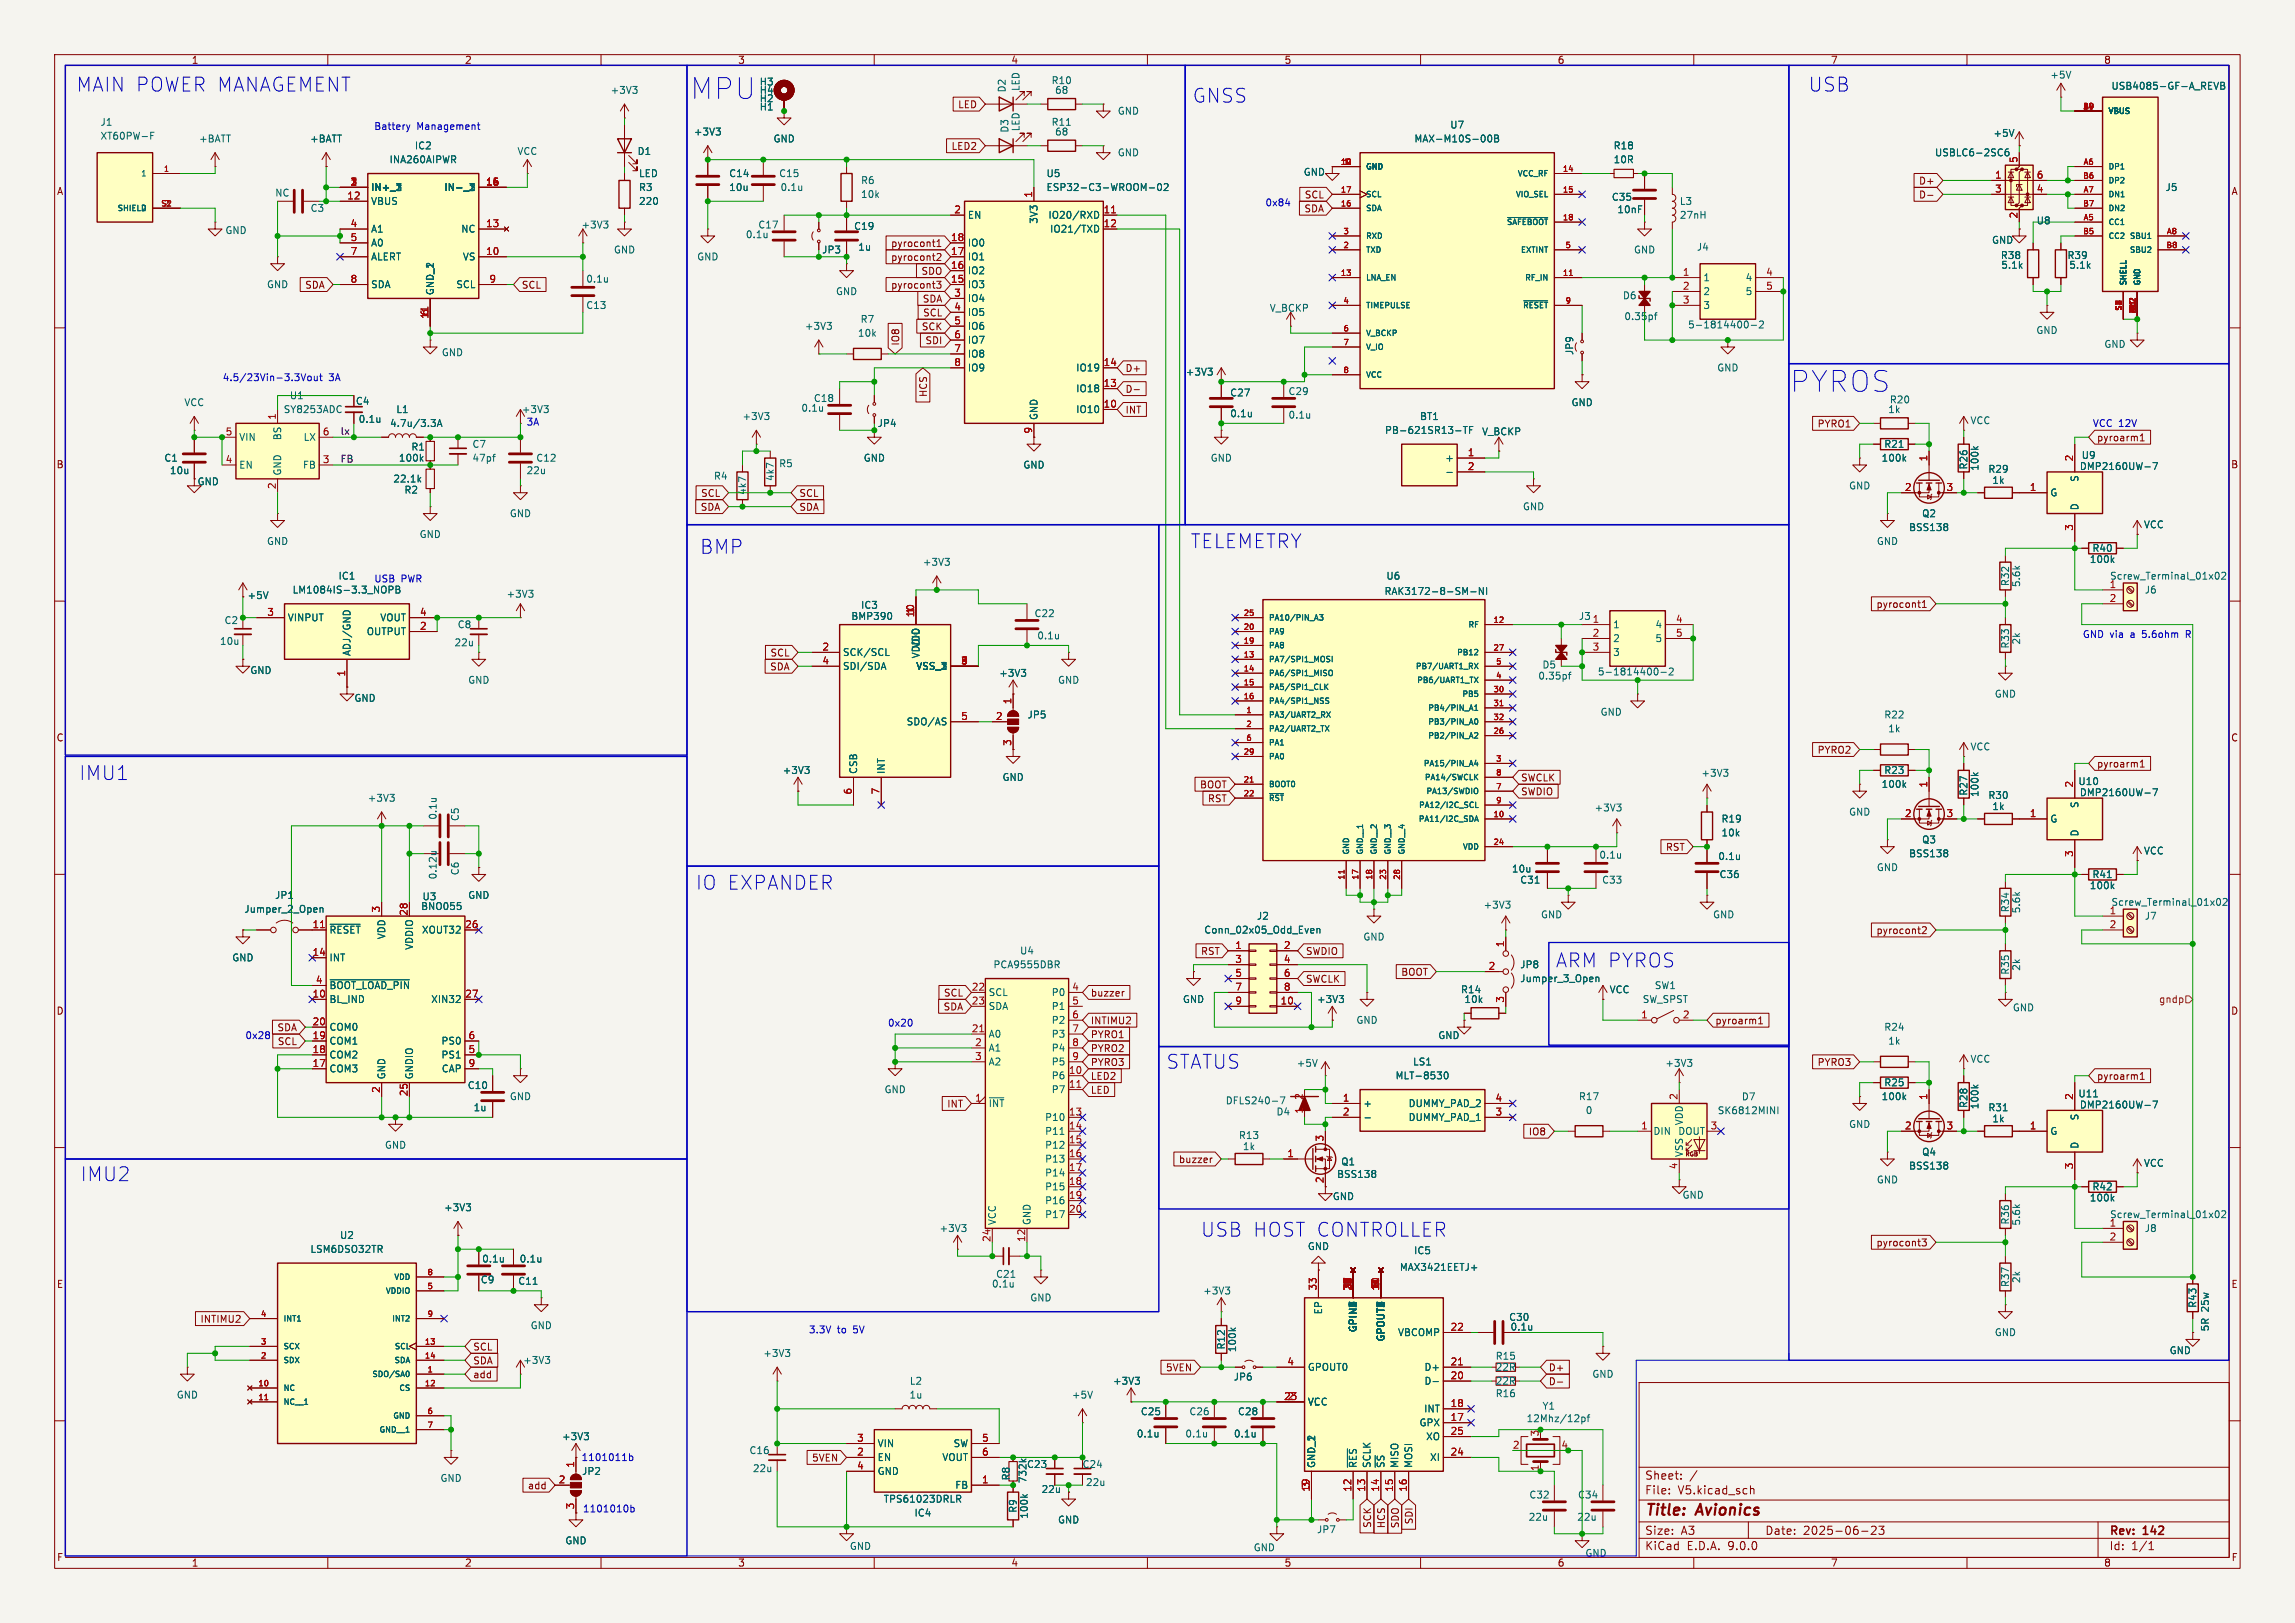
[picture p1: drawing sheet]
<svg xmlns="http://www.w3.org/2000/svg" width="297mm" height="210mm" viewBox="0 0 297 210" stroke-linecap="round" stroke-linejoin="round" font-family="sans-serif">
<defs><g id="words">
<g font-size="3.8" fill="#0000c2">
<text x="89.4" y="13">MPU</text>
<text x="231.7" y="50.9">PYROS</text>
</g>
<g font-size="2.5" fill="#0000c2">
<text x="9.9" y="12">MAIN POWER MANAGEMENT</text>
<text x="154.3" y="13.5">GNSS</text>
<text x="234" y="12">USB</text>
<text x="90.6" y="71.8">BMP</text>
<text x="154.1" y="71.1">TELEMETRY</text>
<text x="10.2" y="101.1">IMU1</text>
<text x="90" y="115.3">IO EXPANDER</text>
<text x="201.3" y="125.3">ARM PYROS</text>
<text x="150.9" y="138.5">STATUS</text>
<text x="10.4" y="153">IMU2</text>
<text x="155.4" y="160.2">USB HOST CONTROLLER</text>
</g>
<g font-size="2" fill="#840000">
<text x="212.8" y="196.5">Title:</text>
<text x="219.7" y="196.5">Avionics</text>
</g>
<g font-size="1.5" fill="#840000">
<text x="212.8" y="191.6">Sheet:</text>
<text x="212.8" y="193.5">File:</text>
<text x="217.1" y="193.5">V5.kicad_sch</text>
<text x="212.8" y="200.7">KiCad</text>
<text x="212.8" y="198.7">Size:</text>
<text x="217.5" y="198.7">A3</text>
<text x="218.3" y="200.7">E.D.A.</text>
<text x="223.7" y="200.7">9.0.0</text>
<text x="228.4" y="198.7">Date:</text>
<text x="233.3" y="198.7">2025-06-23</text>
<text x="272.9" y="198.9">Rev:</text>
<text x="272.9" y="200.7">Id:</text>
<text x="275.8" y="200.7">1/1</text>
<text x="277.4" y="198.9">142</text>
</g>
<g font-size="1.3" fill="#840000">
<text x="24.7" y="8.4">1</text>
<text x="60.1" y="8.4">2</text>
<text x="95.5" y="8.4">3</text>
<text x="130.8" y="8.4">4</text>
<text x="166.2" y="8.4">5</text>
<text x="201.5" y="8.4">6</text>
<text x="236.9" y="8.4">7</text>
<text x="272.2" y="8.4">8</text>
<text x="123.9" y="14.1">LED</text>
<text x="123.1" y="19.5">LED2</text>
<text x="7.3" y="25.4">A</text>
<text x="168.7" y="27.6">SDA</text>
<text x="168.8" y="25.8">SCL</text>
<text x="248.3" y="25.8">D-</text>
<text x="248.3" y="24">D+</text>
<text x="288.7" y="25.4">A</text>
<text x="115.2" y="32.1">pyrocont1</text>
<text x="115.2" y="33.9">pyrocont2</text>
<text x="119.2" y="35.7">SDO</text>
<text x="39.4" y="37.5">SDA</text>
<text x="67.5" y="37.5">SCL</text>
<text x="115.2" y="37.5">pyrocont3</text>
<text x="119.3" y="39.3">SDA</text>
<text x="119.4" y="41.1">SCL</text>
<text x="116.5" y="44.8" transform="rotate(-90 116.5 44.8)">IO8</text>
<text x="119.2" y="42.9">SCK</text>
<text x="119.7" y="44.7">SDI</text>
<text x="46" y="52.5">C4</text>
<text x="120.1" y="51.4" transform="rotate(-90 120.1 51.4)">HCS</text>
<text x="145.6" y="53.7">INT</text>
<text x="145.6" y="51">D-</text>
<text x="145.6" y="48.3">D+</text>
<text x="235.1" y="55.5">PYRO1</text>
<text x="271.3" y="57.2">pyroarm1</text>
<text x="7.2" y="60.7">B</text>
<text x="25.5" y="62.9">GND</text>
<text x="90.7" y="64.4">SCL</text>
<text x="103.4" y="64.4">SCL</text>
<text x="288.7" y="60.7">B</text>
<text x="90.6" y="66.2">SDA</text>
<text x="103.4" y="66.2">SDA</text>
<text x="242.8" y="78.8">pyrocont1</text>
<text x="99.6" y="86.9">SDA</text>
<text x="99.6" y="85.1">SCL</text>
<text x="7.2" y="96.1">C</text>
<text x="196.8" y="101.3">SWCLK</text>
<text x="235.1" y="97.7">PYRO2</text>
<text x="271.3" y="99.5">pyroarm1</text>
<text x="288.7" y="96.1">C</text>
<text x="155.2" y="102.1">BOOT</text>
<text x="156.3" y="103.9">RST</text>
<text x="196.8" y="103">SWDIO</text>
<text x="215.5" y="110.2">RST</text>
<text x="155.4" y="123.7">RST</text>
<text x="168.9" y="123.7">SWDIO</text>
<text x="242.8" y="121">pyrocont2</text>
<text x="7.2" y="131.4">D</text>
<text x="122" y="130.9">SDA</text>
<text x="122.1" y="129.1">SCL</text>
<text x="141.1" y="129.1">buzzer</text>
<text x="168.9" y="127.3">SWCLK</text>
<text x="181.3" y="126.4">BOOT</text>
<text x="288.7" y="131.4">D</text>
<text x="35.8" y="133.6">SDA</text>
<text x="35.9" y="135.4">SCL</text>
<text x="141.1" y="136.3">PYRO2</text>
<text x="141.1" y="134.5">PYRO1</text>
<text x="141.1" y="132.7">INTIMU2</text>
<text x="221.9" y="132.7">pyroarm1</text>
<text x="122.5" y="143.5">INT</text>
<text x="141.1" y="141.7">LED</text>
<text x="141.1" y="139.9">LED2</text>
<text x="141.1" y="138.1">PYRO3</text>
<text x="235.1" y="138.1">PYRO3</text>
<text x="271.3" y="139.9">pyroarm1</text>
<text x="197.8" y="147">IO8</text>
<text x="152.5" y="150.6">buzzer</text>
<text x="171.3" y="153.2" transform="rotate(-90 171.3 153.2)">2</text>
<text x="242.8" y="161.4">pyrocont3</text>
<text x="7.3" y="166.8">E</text>
<text x="288.7" y="166.8">E</text>
<text x="25.9" y="171.3">INTIMU2</text>
<text x="61.2" y="174.9">SCL</text>
<text x="61.2" y="178.5">add</text>
<text x="61.2" y="176.7">SDA</text>
<text x="150.8" y="177.6">5VEN</text>
<text x="200.4" y="179.4">D-</text>
<text x="200.4" y="177.6">D+</text>
<text x="105" y="189.3">5VEN</text>
<text x="68.2" y="192.8">add</text>
<text x="177.6" y="197.8" transform="rotate(-90 177.6 197.8)">SCK</text>
<text x="179.4" y="197.8" transform="rotate(-90 179.4 197.8)">HCS</text>
<text x="181.2" y="197.8" transform="rotate(-90 181.2 197.8)">SDO</text>
<text x="183" y="197.3" transform="rotate(-90 183 197.3)">SDI</text>
<text x="7.3" y="202.1">F</text>
<text x="24.7" y="202.9">1</text>
<text x="60.1" y="202.9">2</text>
<text x="95.5" y="202.9">3</text>
<text x="130.8" y="202.9">4</text>
<text x="166.2" y="202.9">5</text>
<text x="201.5" y="202.9">6</text>
<text x="236.9" y="202.9">7</text>
<text x="272.2" y="202.9">8</text>
<text x="288.7" y="202.1">F</text>
</g>
<g font-size="1.3" fill="#006464">
<text x="98.2" y="11.2">H3</text>
<text x="132.1" y="11.8" transform="rotate(-90 132.1 11.8)">LED</text>
<text x="136" y="11">R10</text>
<text x="265.3" y="10.3">+5V</text>
<text x="273.2" y="11.7">USB4085-GF-A_REVB</text>
<text x="12.9" y="16.4">J1</text>
<text x="79" y="12.3">+3V3</text>
<text x="89.7" y="17.7">+3V3</text>
<text x="98.2" y="12.3">H4</text>
<text x="98.2" y="14.4">H1</text>
<text x="98.2" y="13.4">H2</text>
<text x="130.3" y="12" transform="rotate(-90 130.3 12)">D2</text>
<text x="130.6" y="17.2" transform="rotate(-90 130.6 17.2)">D3</text>
<text x="132.1" y="17.1" transform="rotate(-90 132.1 17.1)">LED</text>
<text x="136" y="16.4">R11</text>
<text x="136.5" y="12.3">68</text>
<text x="136.5" y="17.7">68</text>
<text x="144.6" y="15">GND</text>
<text x="187.6" y="16.8">U7</text>
<text x="257.9" y="17.9">+5V</text>
<text x="12.9" y="18.2">XT60PW-F</text>
<text x="25.7" y="18.6">+BATT</text>
<text x="40.1" y="18.6">+BATT</text>
<text x="50.3" y="21.3">INA260AIPWR</text>
<text x="53.6" y="19.5">IC2</text>
<text x="66.9" y="20.2">VCC</text>
<text x="82.4" y="20.2">D1</text>
<text x="82.6" y="23.1">LED</text>
<text x="94.3" y="23.1">C14</text>
<text x="100" y="18.6">GND</text>
<text x="100.8" y="23.1">C15</text>
<text x="111.4" y="24">R6</text>
<text x="135.4" y="23.1">U5</text>
<text x="144.6" y="20.4">GND</text>
<text x="168.7" y="22.9">GND</text>
<text x="183" y="18.6">MAX-M10S-00B</text>
<text x="208.8" y="19.5">R18</text>
<text x="208.8" y="21.3">10R</text>
<text x="250.3" y="20.4">USBLC6-2SC6</text>
<text x="35.5" y="25.6">NC</text>
<text x="40.1" y="27.6">C3</text>
<text x="48" y="24.9">IN+_1</text>
<text x="48" y="24.9">IN+_2</text>
<text x="48" y="24.9">IN+_3</text>
<text x="48" y="26.7">VBUS</text>
<text x="57.4" y="24.9">IN-_1</text>
<text x="75.2" y="29.7">+3V3</text>
<text x="82.6" y="24.9">R3</text>
<text x="82.6" y="26.7">220</text>
<text x="94.3" y="24.9">10u</text>
<text x="98.1" y="29.7">C17</text>
<text x="100.9" y="24.9">0.1u</text>
<text x="110.5" y="29.9">C19</text>
<text x="111.4" y="25.8">10k</text>
<text x="125.2" y="28.4">EN</text>
<text x="134.4" y="29" transform="rotate(-90 134.4 29)">3V3</text>
<text x="135.4" y="24.9">ESP32-C3-WROOM-02</text>
<text x="135.6" y="28.4">IO20/RXD</text>
<text x="208.5" y="26.1">C35</text>
<text x="209.2" y="27.7">10nF</text>
<text x="217.3" y="28.4">27nH</text>
<text x="217.3" y="26.7">L3</text>
<text x="263.5" y="29.2">U8</text>
<text x="280.2" y="24.9">J5</text>
<text x="29.1" y="30.4">GND</text>
<text x="48" y="30.2">A1</text>
<text x="48" y="32">A0</text>
<text x="48" y="33.8">ALERT</text>
<text x="59.6" y="30.2">NC</text>
<text x="59.8" y="33.8">VS</text>
<text x="79.4" y="32.9">GND</text>
<text x="90.2" y="33.8">GND</text>
<text x="96.5" y="31">0.1u</text>
<text x="106.3" y="32.9">JP3</text>
<text x="111" y="32.6">1u</text>
<text x="125.2" y="32">IO0</text>
<text x="125.2" y="33.8">IO1</text>
<text x="125.2" y="35.6">IO2</text>
<text x="135.8" y="30.2">IO21/TXD</text>
<text x="211.4" y="32.9">GND</text>
<text x="219.5" y="32.6">J4</text>
<text x="257.7" y="31.7">GND</text>
<text x="258.9" y="33.7">R38</text>
<text x="258.9" y="34.9">5.1k</text>
<text x="267.5" y="33.7">R39</text>
<text x="267.7" y="34.9">5.1k</text>
<text x="34.5" y="37.4">GND</text>
<text x="48" y="37.4">SDA</text>
<text x="56.3" y="38.3" transform="rotate(-90 56.3 38.3)">GND_1</text>
<text x="59" y="37.4">SCL</text>
<text x="75.8" y="40.1">C13</text>
<text x="75.8" y="36.7">0.1u</text>
<text x="108.1" y="38.3">GND</text>
<text x="111.3" y="41.9">R7</text>
<text x="125.2" y="37.4">IO3</text>
<text x="125.2" y="39.2">IO4</text>
<text x="125.2" y="41">IO5</text>
<text x="164.3" y="40.5">V_BCKP</text>
<text x="210" y="38.9">D6</text>
<text x="210.1" y="41.6">0.35pf</text>
<text x="220.4" y="36.5">1</text>
<text x="220.4" y="38.3">2</text>
<text x="220.4" y="40.1">3</text>
<text x="225.8" y="36.5">4</text>
<text x="225.8" y="38.3">5</text>
<text x="57.1" y="46.2">GND</text>
<text x="104.1" y="42.8">+3V3</text>
<text x="111" y="43.7">10k</text>
<text x="125.2" y="42.8">IO6</text>
<text x="125.2" y="44.6">IO7</text>
<text x="125.2" y="46.4">IO8</text>
<text x="203.7" y="46" transform="rotate(-90 203.7 46)">JP9</text>
<text x="218.4" y="42.6">5-1814400-2</text>
<text x="263.5" y="43.4">GND</text>
<text x="272.3" y="45.2">GND</text>
<text x="23.8" y="52.7">VCC</text>
<text x="36.6" y="53.6">SY8253ADC</text>
<text x="37.4" y="51.8">U1</text>
<text x="51.2" y="53.6">L1</text>
<text x="67.5" y="53.6">+3V3</text>
<text x="103.6" y="53.4">0.1u</text>
<text x="105.3" y="52.2">C18</text>
<text x="125.2" y="48.2">IO9</text>
<text x="139.2" y="48.2">IO19</text>
<text x="139.2" y="50.9">IO18</text>
<text x="139.2" y="53.6">IO10</text>
<text x="153.4" y="48.7">+3V3</text>
<text x="159.1" y="51.4">C27</text>
<text x="166.7" y="51.3">C29</text>
<text x="203.3" y="52.7">GND</text>
<text x="222.2" y="48.2">GND</text>
<text x="244.3" y="53.6">1k</text>
<text x="244.5" y="52.3">R20</text>
<text x="21.2" y="59.9">C1</text>
<text x="30.9" y="57.2">VIN</text>
<text x="36.5" y="57" transform="rotate(-90 36.5 57)">BS</text>
<text x="39.2" y="57.2">LX</text>
<text x="46.3" y="54.9">0.1u</text>
<text x="50.4" y="55.4">4.7u/3.3A</text>
<text x="51.6" y="59.9">100k</text>
<text x="53.2" y="58.4">R1</text>
<text x="61.1" y="58.1">C7</text>
<text x="61.1" y="59.9">47pf</text>
<text x="69.3" y="59.9">C12</text>
<text x="96" y="54.5">+3V3</text>
<text x="111.7" y="59.9">GND</text>
<text x="113.5" y="55.4">JP4</text>
<text x="134.4" y="54.4" transform="rotate(-90 134.4 54.4)">GND</text>
<text x="156.6" y="59.9">GND</text>
<text x="159.1" y="54.1">0.1u</text>
<text x="166.7" y="54.3">0.1u</text>
<text x="179.2" y="56.3">PB-621SR13-TF</text>
<text x="183.7" y="54.5">BT1</text>
<text x="187" y="59.9">+</text>
<text x="191.7" y="56.5">V_BCKP</text>
<text x="243.4" y="59.9">100k</text>
<text x="243.8" y="58.1">R21</text>
<text x="254.9" y="55">VCC</text>
<text x="269.3" y="59.5">U9</text>
<text x="21.9" y="61.5">10u</text>
<text x="30.9" y="60.8">EN</text>
<text x="36.5" y="61.6" transform="rotate(-90 36.5 61.6)">GND</text>
<text x="39.1" y="60.8">FB</text>
<text x="50.8" y="62.6">22.1k</text>
<text x="52.3" y="64">R2</text>
<text x="68.1" y="61.5">22u</text>
<text x="92.3" y="62.2">R4</text>
<text x="96.7" y="64.1" transform="rotate(-90 96.7 64.1)">4k7</text>
<text x="100.3" y="62.3" transform="rotate(-90 100.3 62.3)">4k7</text>
<text x="100.8" y="60.6">R5</text>
<text x="132.4" y="60.8">GND</text>
<text x="239.2" y="63.5">GND</text>
<text x="254.7" y="60.8" transform="rotate(-90 254.7 60.8)">R26</text>
<text x="256.2" y="61" transform="rotate(-90 256.2 61)">100k</text>
<text x="257.2" y="61.3">R29</text>
<text x="257.8" y="62.8">1k</text>
<text x="265.3" y="64.4">G</text>
<text x="269.1" y="61">DMP2160UW-7</text>
<text x="269.1" y="62.4" transform="rotate(-90 269.1 62.4)">S</text>
<text x="34.5" y="70.7">GND</text>
<text x="54.2" y="69.8">GND</text>
<text x="65.9" y="67.1">GND</text>
<text x="197" y="66.2">GND</text>
<text x="242.8" y="70.7">GND</text>
<text x="247" y="68.9">BSS138</text>
<text x="248.7" y="67.1">Q2</text>
<text x="269.1" y="66.1" transform="rotate(-90 269.1 66.1)">D</text>
<text x="270.7" y="71.6">R40</text>
<text x="277.4" y="68.5">VCC</text>
<text x="32" y="77.7">+5V</text>
<text x="37.8" y="76.9">LM1084IS-3.3_NOPB</text>
<text x="43.7" y="75.1">IC1</text>
<text x="48.4" y="75.5">USB</text>
<text x="51.9" y="75.5">PWR</text>
<text x="65.5" y="77.5">+3V3</text>
<text x="119.4" y="73.3">+3V3</text>
<text x="179.1" y="77.1">RAK3172-8-SM-NI</text>
<text x="179.3" y="75.1">U6</text>
<text x="260.1" y="75.9" transform="rotate(-90 260.1 75.9)">R32</text>
<text x="261.6" y="76" transform="rotate(-90 261.6 76)">5.6k</text>
<text x="270.4" y="73">100k</text>
<text x="272.9" y="76.2">1</text>
<text x="273" y="75.1">Screw_Terminal_01x02</text>
<text x="277.5" y="76.9">J6</text>
<text x="28.4" y="83.6">10u</text>
<text x="29" y="80.9">C2</text>
<text x="37.2" y="80.5">VINPUT</text>
<text x="47.4" y="82.3">OUTPUT</text>
<text x="49.1" y="80.5">VOUT</text>
<text x="58.8" y="83.8">22u</text>
<text x="59.2" y="81.4">C8</text>
<text x="110.1" y="80.4">BMP390</text>
<text x="111.4" y="78.9">IC3</text>
<text x="119.1" y="83.9" transform="rotate(-90 119.1 83.9)">VDD</text>
<text x="133.8" y="80">C22</text>
<text x="134.2" y="82.9">0.1u</text>
<text x="204.3" y="80.4">J3</text>
<text x="208.7" y="81.4">1</text>
<text x="208.7" y="83.2">2</text>
<text x="214.2" y="81.4">4</text>
<text x="214.2" y="83.2">5</text>
<text x="260.1" y="84" transform="rotate(-90 260.1 84)">R33</text>
<text x="261.6" y="83.5" transform="rotate(-90 261.6 83.5)">2k</text>
<text x="32.3" y="87.4">GND</text>
<text x="45.5" y="85" transform="rotate(-90 45.5 85)">ADJ/GND</text>
<text x="60.5" y="88.6">GND</text>
<text x="109" y="85">SCK/SCL</text>
<text x="109" y="86.8">SDI/SDA</text>
<text x="118.5" y="86.8">VSS_1</text>
<text x="119.1" y="85.3" transform="rotate(-90 119.1 85.3)">VDDIO</text>
<text x="129.2" y="87.7">+3V3</text>
<text x="136.9" y="88.6">GND</text>
<text x="199" y="88.1">0.35pf</text>
<text x="199.5" y="86.6">D5</text>
<text x="206.7" y="87.5">5-1814400-2</text>
<text x="208.7" y="85">3</text>
<text x="45.8" y="90.9">GND</text>
<text x="117.3" y="94">SDO/AS</text>
<text x="132.9" y="93.1">JP5</text>
<text x="207.1" y="92.7">GND</text>
<text x="243.8" y="93.1">R22</text>
<text x="244.3" y="94.9">1k</text>
<text x="258.1" y="90.4">GND</text>
<text x="101.2" y="100.3">+3V3</text>
<text x="111.1" y="100.2" transform="rotate(-90 111.1 100.2)">CSB</text>
<text x="114.7" y="100.2" transform="rotate(-90 114.7 100.2)">INT</text>
<text x="129.7" y="101.2">GND</text>
<text x="220.1" y="100.6">+3V3</text>
<text x="243.8" y="100.3">R23</text>
<text x="254.9" y="97.2">VCC</text>
<text x="268.9" y="101.7">U10</text>
<text x="47.5" y="103.9">+3V3</text>
<text x="56.6" y="106.1" transform="rotate(-90 56.6 106.1)">0.1u</text>
<text x="59.5" y="106.3" transform="rotate(-90 59.5 106.3)">C5</text>
<text x="206.3" y="105.1">+3V3</text>
<text x="222.7" y="106.6">R19</text>
<text x="239.2" y="105.7">GND</text>
<text x="243.4" y="102.1">100k</text>
<text x="254.7" y="103" transform="rotate(-90 254.7 103)">R27</text>
<text x="256.2" y="103.2" transform="rotate(-90 256.2 103.2)">100k</text>
<text x="257.2" y="103.5">R30</text>
<text x="257.8" y="105">1k</text>
<text x="265.3" y="106.6">G</text>
<text x="269.1" y="103.2">DMP2160UW-7</text>
<text x="269.1" y="104.6" transform="rotate(-90 269.1 104.6)">S</text>
<text x="56.6" y="113.9" transform="rotate(-90 56.6 113.9)">0.12u</text>
<text x="59.5" y="113.3" transform="rotate(-90 59.5 113.3)">C6</text>
<text x="195.6" y="113">10u</text>
<text x="206.9" y="111.2">0.1u</text>
<text x="222.3" y="111.4">0.1u</text>
<text x="222.5" y="113.8">C36</text>
<text x="222.7" y="108.4">10k</text>
<text x="242.8" y="112.9">GND</text>
<text x="247" y="111.1">BSS138</text>
<text x="248.7" y="109.3">Q3</text>
<text x="269.1" y="108.3" transform="rotate(-90 269.1 108.3)">D</text>
<text x="270.7" y="113.8">R41</text>
<text x="277.4" y="110.7">VCC</text>
<text x="31.6" y="118.2">Jumper_2_Open</text>
<text x="35.5" y="116.5">JP1</text>
<text x="54.4" y="117.9">BNO055</text>
<text x="54.6" y="116.6">U3</text>
<text x="60.5" y="116.5">GND</text>
<text x="162.6" y="119.1">J2</text>
<text x="191.9" y="117.7">+3V3</text>
<text x="196.7" y="114.5">C31</text>
<text x="199.4" y="119">GND</text>
<text x="207.3" y="114.5">C33</text>
<text x="221.6" y="119">GND</text>
<text x="260.1" y="118.1" transform="rotate(-90 260.1 118.1)">R34</text>
<text x="261.6" y="118.2" transform="rotate(-90 261.6 118.2)">5.6k</text>
<text x="270.4" y="115.2">100k</text>
<text x="272.9" y="118.4">1</text>
<text x="273.2" y="117.4">Screw_Terminal_01x02</text>
<text x="277.5" y="119.1">J7</text>
<text x="30" y="124.5">GND</text>
<text x="42.6" y="120.9">~{RESET}</text>
<text x="42.6" y="124.5">INT</text>
<text x="50" y="121.6" transform="rotate(-90 50 121.6)">VDD</text>
<text x="53.6" y="123" transform="rotate(-90 53.6 123)">VDDIO</text>
<text x="54.5" y="120.9">XOUT32</text>
<text x="128.5" y="125.4">PCA9555DBR</text>
<text x="131.9" y="123.6">U4</text>
<text x="155.8" y="120.9">Conn_02x05_Odd_Even</text>
<text x="176.4" y="121.8">GND</text>
<text x="196.7" y="125.4">JP8</text>
<text x="261.6" y="125.7" transform="rotate(-90 261.6 125.7)">2k</text>
<text x="42.6" y="128.1">~{BOOT_LOAD_PIN}</text>
<text x="42.6" y="129.9">BL_IND</text>
<text x="55.7" y="129.9">XIN32</text>
<text x="127.9" y="129">SCL</text>
<text x="127.9" y="130.8">SDA</text>
<text x="136" y="129">P0</text>
<text x="136" y="130.8">P1</text>
<text x="153" y="129.9">GND</text>
<text x="170.4" y="129.9">+3V3</text>
<text x="189" y="128.7">R14</text>
<text x="189.4" y="129.9">10k</text>
<text x="196.7" y="127.2">Jumper_3_Open</text>
<text x="208.2" y="128.7">VCC</text>
<text x="212.5" y="129.9">SW_SPST</text>
<text x="214.1" y="128.1">SW1</text>
<text x="260.1" y="126.2" transform="rotate(-90 260.1 126.2)">R35</text>
<text x="260.4" y="131">GND</text>
<text x="42.6" y="133.5">COM0</text>
<text x="42.6" y="135.3">COM1</text>
<text x="42.6" y="137.1">COM2</text>
<text x="57.1" y="135.3">PS0</text>
<text x="57.1" y="137.1">PS1</text>
<text x="127.9" y="134.4">A0</text>
<text x="127.9" y="136.2">A1</text>
<text x="136" y="132.6">P2</text>
<text x="136" y="134.4">P3</text>
<text x="136" y="136.2">P4</text>
<text x="175.5" y="132.6">GND</text>
<text x="186.1" y="134.6">GND</text>
<text x="243.8" y="133.5">R24</text>
<text x="244.3" y="135.3">1k</text>
<text x="254.9" y="137.6">VCC</text>
<text x="42.6" y="138.9">COM3</text>
<text x="50" y="139.7" transform="rotate(-90 50 139.7)">GND</text>
<text x="53.6" y="139.7" transform="rotate(-90 53.6 139.7)">GNDIO</text>
<text x="57.1" y="138.9">CAP</text>
<text x="60.5" y="141.1">C10</text>
<text x="61.2" y="143.9">1u</text>
<text x="65.9" y="142.5">GND</text>
<text x="114.4" y="141.6">GND</text>
<text x="127.9" y="138">A2</text>
<text x="127.9" y="143.4">~{INT}</text>
<text x="136" y="138">P5</text>
<text x="136" y="139.8">P6</text>
<text x="136" y="141.6">P7</text>
<text x="158.6" y="143">DFLS240-7</text>
<text x="167.7" y="138.2">+5V</text>
<text x="176.4" y="143.4">+</text>
<text x="180.5" y="139.8">MLT-8530</text>
<text x="182.2" y="143.4">DUMMY_PAD_2</text>
<text x="182.8" y="138">LS1</text>
<text x="204.3" y="142.5">R17</text>
<text x="215.4" y="138.2">+3V3</text>
<text x="225.3" y="142.5">D7</text>
<text x="243.4" y="142.5">100k</text>
<text x="243.8" y="140.7">R25</text>
<text x="254.7" y="143.4" transform="rotate(-90 254.7 143.4)">R28</text>
<text x="256.2" y="143.6" transform="rotate(-90 256.2 143.6)">100k</text>
<text x="257.2" y="143.9">R31</text>
<text x="268.9" y="142.1">U11</text>
<text x="269.1" y="143.6">DMP2160UW-7</text>
<text x="49.7" y="148.8">GND</text>
<text x="135.2" y="145.2">P10</text>
<text x="135.2" y="147">P11</text>
<text x="135.2" y="148.8">P12</text>
<text x="160.3" y="147.5">R13</text>
<text x="160.8" y="149">1k</text>
<text x="165.1" y="144.5">D4</text>
<text x="182.2" y="145.2">DUMMY_PAD_1</text>
<text x="205.1" y="144.3">0</text>
<text x="213.9" y="147">DIN</text>
<text x="217.1" y="147">DOUT</text>
<text x="217.9" y="149.8" transform="rotate(-90 217.9 149.8)">VSS</text>
<text x="217.9" y="145.7" transform="rotate(-90 217.9 145.7)">VDD</text>
<text x="222.2" y="144.3">SK6812MINI</text>
<text x="239.2" y="146.1">GND</text>
<text x="248.7" y="149.7">Q4</text>
<text x="257.8" y="145.4">1k</text>
<text x="265.3" y="147">G</text>
<text x="269.1" y="148.7" transform="rotate(-90 269.1 148.7)">D</text>
<text x="269.1" y="145" transform="rotate(-90 269.1 145)">S</text>
<text x="135.2" y="150.6">P13</text>
<text x="135.2" y="152.4">P14</text>
<text x="135.2" y="154.2">P15</text>
<text x="135.2" y="156">P16</text>
<text x="172.4" y="155.4">GND</text>
<text x="173" y="152.6">BSS138</text>
<text x="173.5" y="150.9">Q1</text>
<text x="217.7" y="155.2">GND</text>
<text x="242.8" y="153.3">GND</text>
<text x="247" y="151.5">BSS138</text>
<text x="270.4" y="155.6">100k</text>
<text x="270.7" y="154.2">R42</text>
<text x="277.4" y="151.1">VCC</text>
<text x="43.9" y="160.5">U2</text>
<text x="57.4" y="156.9">+3V3</text>
<text x="121.5" y="159.6">+3V3</text>
<text x="129" y="158.6" transform="rotate(-90 129 158.6)">VCC</text>
<text x="133.5" y="158.6" transform="rotate(-90 133.5 158.6)">GND</text>
<text x="135.2" y="157.8">P17</text>
<text x="169.2" y="161.9">GND</text>
<text x="260.1" y="158.5" transform="rotate(-90 260.1 158.5)">R36</text>
<text x="261.6" y="158.7" transform="rotate(-90 261.6 158.7)">5.6k</text>
<text x="272.9" y="158.8">1</text>
<text x="273" y="157.8">Screw_Terminal_01x02</text>
<text x="277.5" y="159.6">J8</text>
<text x="40.1" y="162.3">LSM6DSO32TR</text>
<text x="62.1" y="166.2">C9</text>
<text x="62.3" y="163.5">0.1u</text>
<text x="67" y="166.4">C11</text>
<text x="67.2" y="163.5">0.1u</text>
<text x="128.3" y="166.7">0.1u</text>
<text x="128.8" y="165.5">C21</text>
<text x="155.6" y="167.6">+3V3</text>
<text x="181.1" y="164.6">MAX3421EETJ+</text>
<text x="182.9" y="162.4">IC5</text>
<text x="260.1" y="166.6" transform="rotate(-90 260.1 166.6)">R37</text>
<text x="261.6" y="166.1" transform="rotate(-90 261.6 166.1)">2k</text>
<text x="68.6" y="172.1">GND</text>
<text x="133.3" y="168.5">GND</text>
<text x="171.2" y="170.1" transform="rotate(-90 171.2 170.1)">EP</text>
<text x="175.7" y="172.4" transform="rotate(-90 175.7 172.4)">GPIN1</text>
<text x="175.7" y="172.4" transform="rotate(-90 175.7 172.4)">GPIN2</text>
<text x="179.3" y="173.6" transform="rotate(-90 179.3 173.6)">GPOUT1</text>
<text x="180.9" y="173">VBCOMP</text>
<text x="195.2" y="171.1">C30</text>
<text x="195.4" y="172.3">0.1u</text>
<text x="258.1" y="173">GND</text>
<text x="284.4" y="169.3" transform="rotate(-90 284.4 169.3)">R43</text>
<text x="286" y="172.3" transform="rotate(-90 286 172.3)">5R</text>
<text x="286" y="169.8" transform="rotate(-90 286 169.8)">25w</text>
<text x="67.6" y="176.6">+3V3</text>
<text x="98.7" y="175.7">+3V3</text>
<text x="117.7" y="179.3">L2</text>
<text x="144" y="179.3">+3V3</text>
<text x="158.7" y="174.7" transform="rotate(-90 158.7 174.7)">R12</text>
<text x="159.6" y="178.8">JP6</text>
<text x="160.1" y="175" transform="rotate(-90 160.1 175)">100k</text>
<text x="169.2" y="177.5">GPOUT0</text>
<text x="184.3" y="177.5">D+</text>
<text x="184.3" y="179.3">D-</text>
<text x="193.5" y="176.1">R15</text>
<text x="193.5" y="177.5">22R</text>
<text x="193.5" y="179.3">22R</text>
<text x="206" y="178.4">GND</text>
<text x="280.7" y="175.4">GND</text>
<text x="22.8" y="181.1">GND</text>
<text x="117.6" y="181.1">1u</text>
<text x="138.6" y="181.1">+5V</text>
<text x="147.6" y="183.3">C25</text>
<text x="153.9" y="183.3">C26</text>
<text x="160.1" y="183.3">C28</text>
<text x="169.2" y="182">VL</text>
<text x="170" y="182">CC</text>
<text x="183.6" y="184.7">GPX</text>
<text x="184.2" y="182.9">INT</text>
<text x="193.5" y="180.9">R16</text>
<text x="197.5" y="184.2">12Mhz/12pf</text>
<text x="199.6" y="182.5">Y1</text>
<text x="56.9" y="191.9">GND</text>
<text x="72.7" y="186.5">+3V3</text>
<text x="75.3" y="191">JP2</text>
<text x="96.9" y="188.3">C16</text>
<text x="97.4" y="190.6">22u</text>
<text x="113.5" y="191">GND</text>
<text x="113.5" y="189.2">EN</text>
<text x="113.5" y="187.4">VIN</text>
<text x="121.9" y="189.2">VOUT</text>
<text x="123.3" y="187.4">SW</text>
<text x="130.8" y="191.6" transform="rotate(-90 130.8 191.6)">R8</text>
<text x="132.8" y="190.1">C23</text>
<text x="133" y="192" transform="rotate(-90 133 192)">732k</text>
<text x="140" y="190.1">C24</text>
<text x="147" y="186.1">0.1u</text>
<text x="153.3" y="186.1">0.1u</text>
<text x="159.6" y="186.1">0.1u</text>
<text x="170.3" y="190" transform="rotate(-90 170.3 190)">GND_1</text>
<text x="175.7" y="190" transform="rotate(-90 175.7 190)">~{RES}</text>
<text x="177.5" y="190" transform="rotate(-90 177.5 190)">SCLK</text>
<text x="179.3" y="190" transform="rotate(-90 179.3 190)">~{SS}</text>
<text x="181.1" y="190" transform="rotate(-90 181.1 190)">MISO</text>
<text x="182.9" y="190" transform="rotate(-90 182.9 190)">MOSI</text>
<text x="184.5" y="186.5">XO</text>
<text x="185" y="189.2">XI</text>
<text x="114.3" y="194.6">TPS61023DRLR</text>
<text x="118.3" y="196.4">IC4</text>
<text x="123.5" y="192.8">FB</text>
<text x="131.7" y="195.8" transform="rotate(-90 131.7 195.8)">R9</text>
<text x="133.2" y="196.6" transform="rotate(-90 133.2 196.6)">100k</text>
<text x="134.7" y="193.3">22u</text>
<text x="136.9" y="197.3">GND</text>
<text x="140.5" y="192.4">22u</text>
<text x="197.8" y="196.9">22u</text>
<text x="197.9" y="194">C32</text>
<text x="204" y="196.9">22u</text>
<text x="204.1" y="194">C34</text>
<text x="73.1" y="200">GND</text>
<text x="109.9" y="200.7">GND</text>
<text x="162.2" y="200.9">GND</text>
<text x="170.4" y="198.5">JP7</text>
<text x="205.1" y="201.6">GND</text>
</g>
<g font-size="1.3" fill="#0000c2">
<text x="48.4" y="17">Battery</text>
<text x="53.9" y="17">Management</text>
<text x="163.7" y="26.8">0x84</text>
<text x="28.8" y="49.5">4.5/23Vin-3.3Vout</text>
<text x="42.5" y="49.5">3A</text>
<text x="68.1" y="55.2">3A</text>
<text x="270.8" y="55.4">VCC 12V</text>
<text x="269.5" y="82.7">GND via</text>
<text x="275.8" y="82.7">a</text>
<text x="277.4" y="82.7">5.6ohm</text>
<text x="283.2" y="82.7">R</text>
<text x="31.7" y="134.6">0x28</text>
<text x="114.8" y="133">0x20</text>
<text x="104.6" y="172.7">3.3V</text>
<text x="108.3" y="172.7">to</text>
<text x="110.5" y="172.7">5V</text>
<text x="75.2" y="189.2">1101011b</text>
<text x="75.4" y="195.8">1101010b</text>
</g>
<g font-size="1.3" fill="#a90000">
<text x="258.1" y="23.2">1</text>
<text x="261.1" y="21.2" transform="rotate(-90 261.1 21.2)">5</text>
<text x="263.5" y="23.2">6</text>
<text x="44.9" y="25.9">12</text>
<text x="45.3" y="24.1">1</text>
<text x="45.3" y="29.5">4</text>
<text x="62.8" y="24.1">14</text>
<text x="62.8" y="29.5">13</text>
<text x="123.4" y="27.7">2</text>
<text x="133.6" y="25.6" transform="rotate(-90 133.6 25.6)">1</text>
<text x="142.8" y="27.7">11</text>
<text x="142.8" y="29.5">12</text>
<text x="258.1" y="25">3</text>
<text x="261.1" y="28.3" transform="rotate(-90 261.1 28.3)">2</text>
<text x="263.5" y="25">4</text>
<text x="45.3" y="31.3">5</text>
<text x="45.3" y="33">7</text>
<text x="62.8" y="33">10</text>
<text x="123" y="31.3">18</text>
<text x="123" y="33">17</text>
<text x="123" y="34.8">16</text>
<text x="217.7" y="35.7">1</text>
<text x="228.5" y="35.7">4</text>
<text x="45.3" y="36.6">8</text>
<text x="55.5" y="40.9" transform="rotate(-90 55.5 40.9)">6</text>
<text x="63.3" y="36.6">9</text>
<text x="123" y="36.6">15</text>
<text x="123.4" y="38.4">3</text>
<text x="123.4" y="40.2">4</text>
<text x="217.7" y="37.5">2</text>
<text x="217.7" y="39.3">3</text>
<text x="228.5" y="37.5">5</text>
<text x="123.4" y="42">5</text>
<text x="123.4" y="43.8">6</text>
<text x="123.4" y="45.6">7</text>
<text x="123.4" y="47.4">8</text>
<text x="142.8" y="47.4">14</text>
<text x="142.8" y="50.1">13</text>
<text x="142.8" y="52.8">10</text>
<text x="29.1" y="56.4">5</text>
<text x="29.1" y="60">4</text>
<text x="35.7" y="54.4" transform="rotate(-90 35.7 54.4)">1</text>
<text x="41.7" y="56.4">6</text>
<text x="41.7" y="60">3</text>
<text x="133.6" y="56.2" transform="rotate(-90 133.6 56.2)">9</text>
<text x="189.9" y="59.1">1</text>
<text x="249.5" y="59.8" transform="rotate(-90 249.5 59.8)">1</text>
<text x="268.3" y="59.8" transform="rotate(-90 268.3 59.8)">2</text>
<text x="35.7" y="63.4" transform="rotate(-90 35.7 63.4)">2</text>
<text x="189.9" y="60.9">2</text>
<text x="246.5" y="63.6">2</text>
<text x="251.8" y="63.6">3</text>
<text x="262.6" y="63.6">1</text>
<text x="268.3" y="68.7" transform="rotate(-90 268.3 68.7)">3</text>
<text x="272.9" y="77.9">2</text>
<text x="34.5" y="79.7">3</text>
<text x="54.3" y="79.7">4</text>
<text x="54.3" y="81.5">2</text>
<text x="118.4" y="80" transform="rotate(-90 118.4 80)">10</text>
<text x="118.4" y="79.5" transform="rotate(-90 118.4 79.5)">1</text>
<text x="206" y="80.6">1</text>
<text x="206" y="82.4">2</text>
<text x="216.8" y="80.6">4</text>
<text x="216.8" y="82.4">5</text>
<text x="44.7" y="87.6" transform="rotate(-90 44.7 87.6)">1</text>
<text x="106.4" y="84.2">2</text>
<text x="106.4" y="86">4</text>
<text x="124.3" y="86">9</text>
<text x="206" y="84.2">3</text>
<text x="124.3" y="93.2">5</text>
<text x="128.8" y="93.2">2</text>
<text x="130.9" y="91.2" transform="rotate(-90 130.9 91.2)">1</text>
<text x="130.9" y="96.6" transform="rotate(-90 130.9 96.6)">3</text>
<text x="249.5" y="102" transform="rotate(-90 249.5 102)">1</text>
<text x="268.3" y="102" transform="rotate(-90 268.3 102)">2</text>
<text x="110.3" y="102.9" transform="rotate(-90 110.3 102.9)">6</text>
<text x="113.9" y="102.9" transform="rotate(-90 113.9 102.9)">7</text>
<text x="246.5" y="105.8">2</text>
<text x="251.8" y="105.8">3</text>
<text x="262.6" y="105.8">1</text>
<text x="268.3" y="111" transform="rotate(-90 268.3 111)">3</text>
<text x="49.2" y="118.1" transform="rotate(-90 49.2 118.1)">3</text>
<text x="52.8" y="118.6" transform="rotate(-90 52.8 118.6)">28</text>
<text x="40.4" y="120.2">11</text>
<text x="40.4" y="123.7">14</text>
<text x="60.1" y="120.2">26</text>
<text x="159.8" y="122.8">1</text>
<text x="159.8" y="124.6">3</text>
<text x="166.1" y="122.8">2</text>
<text x="166.1" y="124.6">4</text>
<text x="192.6" y="125.5">2</text>
<text x="194.7" y="122.6" transform="rotate(-90 194.7 122.6)">1</text>
<text x="272.9" y="120.2">2</text>
<text x="40.4" y="129.1">10</text>
<text x="40.8" y="127.3">4</text>
<text x="60.1" y="129.1">27</text>
<text x="125.7" y="128.2">22</text>
<text x="125.7" y="130">23</text>
<text x="138.7" y="128.2">4</text>
<text x="138.7" y="130">5</text>
<text x="138.7" y="131.8">6</text>
<text x="159.8" y="126.4">5</text>
<text x="159.8" y="128.2">7</text>
<text x="159.8" y="130">9</text>
<text x="165.7" y="130">10</text>
<text x="166.1" y="126.4">6</text>
<text x="166.1" y="128.2">8</text>
<text x="194.7" y="129.8" transform="rotate(-90 194.7 129.8)">3</text>
<text x="212.3" y="131.8">1</text>
<text x="217.7" y="131.8">2</text>
<text x="40.4" y="132.7">20</text>
<text x="40.4" y="134.5">19</text>
<text x="40.4" y="136.3">18</text>
<text x="60.6" y="134.5">6</text>
<text x="60.6" y="136.3">5</text>
<text x="125.7" y="133.6">21</text>
<text x="126.1" y="135.4">2</text>
<text x="126.1" y="137.2">3</text>
<text x="138.7" y="133.6">7</text>
<text x="138.7" y="135.4">8</text>
<text x="138.7" y="137.2">9</text>
<text x="40.4" y="138.1">17</text>
<text x="49.2" y="141.5" transform="rotate(-90 49.2 141.5)">2</text>
<text x="52.8" y="141.9" transform="rotate(-90 52.8 141.9)">25</text>
<text x="60.6" y="138.1">9</text>
<text x="126.1" y="142.6">1</text>
<text x="138.3" y="139">10</text>
<text x="138.3" y="140.8">11</text>
<text x="168.6" y="142.4" transform="rotate(-90 168.6 142.4)">2</text>
<text x="173.7" y="142.6">1</text>
<text x="193.5" y="142.6">4</text>
<text x="217.1" y="142.4" transform="rotate(-90 217.1 142.4)">2</text>
<text x="249.5" y="142.4" transform="rotate(-90 249.5 142.4)">1</text>
<text x="268.3" y="142.4" transform="rotate(-90 268.3 142.4)">2</text>
<text x="138.3" y="144.4">13</text>
<text x="138.3" y="146.2">14</text>
<text x="138.3" y="148">15</text>
<text x="138.3" y="149.8">16</text>
<text x="166.5" y="149.8">1</text>
<text x="168.6" y="144.2" transform="rotate(-90 168.6 144.2)">1</text>
<text x="171.3" y="147.8" transform="rotate(-90 171.3 147.8)">3</text>
<text x="173.7" y="144.4">2</text>
<text x="193.5" y="144.4">3</text>
<text x="212.3" y="146.2">1</text>
<text x="221.3" y="146.2">3</text>
<text x="246.5" y="146.2">2</text>
<text x="251.8" y="146.2">3</text>
<text x="262.6" y="146.2">1</text>
<text x="138.3" y="151.6">17</text>
<text x="138.3" y="153.4">18</text>
<text x="138.3" y="155.2">19</text>
<text x="217.1" y="151.4" transform="rotate(-90 217.1 151.4)">4</text>
<text x="268.3" y="151.4" transform="rotate(-90 268.3 151.4)">3</text>
<text x="128.2" y="160.8" transform="rotate(-90 128.2 160.8)">24</text>
<text x="132.7" y="160.8" transform="rotate(-90 132.7 160.8)">12</text>
<text x="138.3" y="157">20</text>
<text x="272.9" y="160.6">2</text>
<text x="170.4" y="167.1" transform="rotate(-90 170.4 167.1)">33</text>
<text x="174.9" y="167.1" transform="rotate(-90 174.9 167.1)">27</text>
<text x="174.9" y="167.1" transform="rotate(-90 174.9 167.1)">31</text>
<text x="174.9" y="166.6" transform="rotate(-90 174.9 166.6)">1</text>
<text x="178.5" y="167.1" transform="rotate(-90 178.5 167.1)">10</text>
<text x="178.5" y="167.1" transform="rotate(-90 178.5 167.1)">11</text>
<text x="178.5" y="166.6" transform="rotate(-90 178.5 166.6)">7</text>
<text x="187.7" y="172.2">22</text>
<text x="166.5" y="176.7">4</text>
<text x="187.7" y="176.7">21</text>
<text x="187.7" y="178.5">20</text>
<text x="166.1" y="181.2">23</text>
<text x="166.5" y="181.2">2</text>
<text x="187.7" y="182.1">18</text>
<text x="187.7" y="183.9">17</text>
<text x="187.7" y="185.7">25</text>
<text x="199.2" y="185.9" transform="rotate(-90 199.2 185.9)">3</text>
<text x="72.2" y="192">2</text>
<text x="74.4" y="190" transform="rotate(-90 74.4 190)">1</text>
<text x="110.9" y="190.2">4</text>
<text x="110.9" y="188.4">2</text>
<text x="110.9" y="186.6">3</text>
<text x="127" y="192">1</text>
<text x="127" y="188.4">6</text>
<text x="127" y="186.6">5</text>
<text x="187.7" y="188.4">24</text>
<text x="195.7" y="187.5">2</text>
<text x="199.2" y="190.4" transform="rotate(-90 199.2 190.4)">1</text>
<text x="202" y="187.5">4</text>
<text x="74.4" y="195.4" transform="rotate(-90 74.4 195.4)">3</text>
<text x="169.5" y="193.1" transform="rotate(-90 169.5 193.1)">19</text>
<text x="169.5" y="192.7" transform="rotate(-90 169.5 192.7)">3</text>
<text x="174.9" y="193.1" transform="rotate(-90 174.9 193.1)">12</text>
<text x="176.7" y="193.1" transform="rotate(-90 176.7 193.1)">13</text>
<text x="178.5" y="193.1" transform="rotate(-90 178.5 193.1)">14</text>
<text x="180.3" y="193.1" transform="rotate(-90 180.3 193.1)">15</text>
<text x="182.1" y="193.1" transform="rotate(-90 182.1 193.1)">16</text>
</g>
<g font-size="1.3" fill="#0f0f0f">
<text x="44" y="56.3">lx</text>
<text x="44" y="59.9">FB</text>
</g>
<text font-size="1.3" fill="#725600" x="279.3" y="129.9">gndp</text>
<g font-size="1" fill="#a90000">
<text x="269.5" y="14.2">B4</text>
<text x="21.1" y="22.3">1</text>
<text x="173.8" y="21.4">12</text>
<text x="202.2" y="22.3">14</text>
<text x="269.5" y="23.2">B6</text>
<text x="269.6" y="21.4">A6</text>
<text x="21.1" y="26.8">22</text>
<text x="173.4" y="26.8">16</text>
<text x="173.4" y="25">17</text>
<text x="202.2" y="28.6">18</text>
<text x="202.2" y="25">15</text>
<text x="269.5" y="26.8">B7</text>
<text x="269.6" y="25">A7</text>
<text x="269.6" y="28.6">A5</text>
<text x="173.4" y="35.7">13</text>
<text x="173.8" y="32.1">2</text>
<text x="173.8" y="30.4">3</text>
<text x="202.2" y="35.7">11</text>
<text x="202.5" y="32.1">5</text>
<text x="269.5" y="30.4">B5</text>
<text x="280.3" y="32.1">B8</text>
<text x="280.3" y="30.4">A8</text>
<text x="173.8" y="39.3">4</text>
<text x="202.5" y="39.3">9</text>
<text x="274.6" y="40.3" transform="rotate(-90 274.6 40.3)">S1</text>
<text x="274.6" y="39.6" transform="rotate(-90 274.6 39.6)">2</text>
<text x="276.4" y="40.6" transform="rotate(-90 276.4 40.6)">BB</text>
<text x="276.4" y="40.6" transform="rotate(-90 276.4 40.6)">A12</text>
<text x="276.4" y="40.3" transform="rotate(-90 276.4 40.3)">A1</text>
<text x="173.8" y="44.7">7</text>
<text x="173.8" y="42.9">6</text>
<text x="173.8" y="48.3">8</text>
<text x="160.9" y="83.3">19</text>
<text x="160.9" y="81.5">20</text>
<text x="160.9" y="79.7">25</text>
<text x="193.2" y="80.6">12</text>
<text x="160.9" y="88.7">15</text>
<text x="160.9" y="86.9">14</text>
<text x="160.9" y="85.1">13</text>
<text x="193.2" y="89.6">30</text>
<text x="193.2" y="84.2">27</text>
<text x="193.5" y="87.8">4</text>
<text x="193.5" y="86">5</text>
<text x="160.9" y="90.5">16</text>
<text x="161.2" y="95.9">6</text>
<text x="161.2" y="94.1">2</text>
<text x="161.2" y="92.3">1</text>
<text x="193.2" y="95">26</text>
<text x="193.2" y="93.2">32</text>
<text x="193.2" y="91.4">31</text>
<text x="160.9" y="101.3">21</text>
<text x="160.9" y="97.7">29</text>
<text x="193.5" y="100.4">8</text>
<text x="193.5" y="98.6">3</text>
<text x="160.9" y="103.1">22</text>
<text x="193.2" y="105.8">10</text>
<text x="193.5" y="104">9</text>
<text x="193.5" y="102.2">7</text>
<text x="174" y="113.9" transform="rotate(-90 174 113.9)">11</text>
<text x="175.8" y="113.9" transform="rotate(-90 175.8 113.9)">17</text>
<text x="177.6" y="113.9" transform="rotate(-90 177.6 113.9)">18</text>
<text x="179.4" y="113.9" transform="rotate(-90 179.4 113.9)">23</text>
<text x="181.2" y="113.9" transform="rotate(-90 181.2 113.9)">28</text>
<text x="193.2" y="109.4">24</text>
<text x="55.2" y="165.1">8</text>
<text x="55.2" y="166.8">5</text>
<text x="33.7" y="170.4">4</text>
<text x="55.2" y="170.4">9</text>
<text x="33.4" y="179.4">10</text>
<text x="33.7" y="174">3</text>
<text x="33.7" y="175.8">2</text>
<text x="54.9" y="174">13</text>
<text x="54.9" y="175.8">14</text>
<text x="54.9" y="179.4">12</text>
<text x="55.2" y="177.6">1</text>
<text x="33.4" y="181.2">11</text>
<text x="55.2" y="183">6</text>
<text x="55.2" y="184.8">7</text>
</g>
<g font-size="1" fill="#006464">
<text x="272.8" y="14.9">VBUS</text>
<text x="18.2" y="23">1</text>
<text x="176.7" y="22.1">GND</text>
<text x="196.3" y="23">VCC_RF</text>
<text x="272.8" y="22.1">DP1</text>
<text x="272.8" y="23.9">DP2</text>
<text x="15.1" y="27.5">SHIELD</text>
<text x="18.2" y="27.5">2</text>
<text x="176.7" y="27.5">SDA</text>
<text x="176.7" y="25.7">SCL</text>
<text x="194.9" y="29.3">~{SAFEBOOT}</text>
<text x="196.1" y="25.7">VIO_SEL</text>
<text x="272.8" y="25.7">DN1</text>
<text x="272.8" y="27.5">DN2</text>
<text x="272.8" y="29.3">CC1</text>
<text x="176.7" y="32.8">TXD</text>
<text x="176.7" y="31.1">RXD</text>
<text x="196.7" y="32.8">EXTINT</text>
<text x="272.8" y="31.1">CC2</text>
<text x="275.5" y="31.1">SBU1</text>
<text x="275.5" y="32.8">SBU2</text>
<text x="176.7" y="40">TIMEPULSE</text>
<text x="176.7" y="36.4">LNA_EN</text>
<text x="197" y="40">~{RESET}</text>
<text x="197.3" y="36.4">RF_IN</text>
<text x="275.3" y="37" transform="rotate(-90 275.3 37)">SHELL</text>
<text x="277.1" y="37" transform="rotate(-90 277.1 37)">GND</text>
<text x="176.7" y="45.4">V_IO</text>
<text x="176.7" y="43.6">V_BCKP</text>
<text x="176.7" y="49">VCC</text>
<text x="164.2" y="82.2">PA9</text>
<text x="164.2" y="80.4">PA10/PIN_A3</text>
<text x="189.9" y="81.3">RF</text>
<text x="164.2" y="89.4">PA5/SPI1_CLK</text>
<text x="164.2" y="87.6">PA6/SPI1_MISO</text>
<text x="164.2" y="85.8">PA7/SPI1_MOSI</text>
<text x="164.2" y="84">PA8</text>
<text x="183.1" y="86.7">PB7/UART1_RX</text>
<text x="183.3" y="88.5">PB6/UART1_TX</text>
<text x="188.5" y="84.9">PB12</text>
<text x="164.2" y="94.8">PA2/UART2_TX</text>
<text x="164.2" y="93">PA3/UART2_RX</text>
<text x="164.2" y="91.2">PA4/SPI1_NSS</text>
<text x="184.7" y="95.7">PB2/PIN_A2</text>
<text x="184.7" y="93.9">PB3/PIN_A0</text>
<text x="184.7" y="92.1">PB4/PIN_A1</text>
<text x="189.2" y="90.3">PB5</text>
<text x="164.2" y="102">BOOT0</text>
<text x="164.2" y="98.4">PA0</text>
<text x="164.2" y="96.6">PA1</text>
<text x="184.2" y="99.3">PA15/PIN_A4</text>
<text x="184.3" y="101.1">PA14/SWCLK</text>
<text x="164.2" y="103.8">~{RST}</text>
<text x="183.5" y="106.5">PA11/I2C_SDA</text>
<text x="183.5" y="104.7">PA12/I2C_SCL</text>
<text x="184.5" y="102.9">PA13/SWDIO</text>
<text x="174.7" y="110.6" transform="rotate(-90 174.7 110.6)">GND</text>
<text x="176.5" y="110.6" transform="rotate(-90 176.5 110.6)">GND__1</text>
<text x="178.3" y="110.6" transform="rotate(-90 178.3 110.6)">GND__2</text>
<text x="180.1" y="110.6" transform="rotate(-90 180.1 110.6)">GND__3</text>
<text x="181.9" y="110.6" transform="rotate(-90 181.9 110.6)">GND__4</text>
<text x="189.2" y="110.1">VDD</text>
<text x="49.8" y="167.5">VDDIO</text>
<text x="50.9" y="165.8">VDD</text>
<text x="36.6" y="171.1">INT1</text>
<text x="50.7" y="171.1">INT2</text>
<text x="36.6" y="174.7">SCX</text>
<text x="36.6" y="176.5">SDX</text>
<text x="48.1" y="178.3">SDO/SA0</text>
<text x="51" y="176.5">SDA</text>
<text x="51" y="174.7">SCL</text>
<text x="36.6" y="180.1">NC</text>
<text x="36.6" y="181.9">NC__1</text>
<text x="49" y="185.5">GND__1</text>
<text x="50.8" y="183.7">GND</text>
<text x="51.6" y="180.1">CS</text>
</g>
<text font-size=".8" fill="#840000" x="218" y="149.8">RGB</text>
</g></defs>
<path d="M0 0h297v210h-297z" fill="#f5f4ef" stroke="#f5f4ef" stroke-width=".13"/>
<g fill="none" stroke="#840000" stroke-width=".13">
<path d="M7.1 7.1h282.8v195.8h-282.8zM8.5 8.5h280v193h-280zM42.4 7.1v1.4M77.8 7.1v1.4M113.1 7.1v1.4M148.5 7.1v1.4M183.8 7.1v1.4M219.2 7.1v1.4M254.6 7.1v1.4M91.6 29.6v.9h.9l-.9 .9-.9-.9h.9M91.6 29.6h.1M7.1 42.4h1.4"/>
<path d="M288.5 42.4h1.4M7.1 77.8h1.4M288.5 77.8h1.4M7.1 113.1h1.4M288.5 113.1h1.4M7.1 148.5h1.4M59.3 159.8h.1M59.3 158l-.6 .9M59.3 158l.5 .9M59.3 158v1.8M288.5 148.5h1.4M212.1 178.9h76.4v22.6h-76.4z"/>
<path d="M7.1 183.8h1.4M140.1 184.1h.1M140.1 182.3l-.6 .9M140.1 182.3l.5 .9M140.1 182.3v1.8M212.1 199h76.4M212.1 196.9h76.4M212.1 194.1h76.4M212.1 189.9h76.4M216 193.2v.1M216 192.7v.1M217.5 191.3v.1"/>
<path d="M217.5 190.7v.1M219.6 190.3l-.9 1.4M226.3 196.9v2.1M226.5 192.2v1.1M226.5 192.7l.2-.1 .2 .1 .1 .6M240.9 198.1h.8M242.2 197.6l.4-.1 .1 .1 .1 .2-.7 .7h.7M243.2 197.5h.6l-.3 .4 .3 .1v.4l-.2 .1h-.3l-.1-.1M271.5 196.9v4.6M278.1 199.8l.3-.3v1M288.5 183.8h1.4M42.4 201.5v1.4"/>
<path d="M77.8 201.5v1.4M113.1 201.5v1.4M148.5 201.5v1.4M183.8 201.5v1.4M219.2 201.5v1.4M254.6 201.5v1.4M278.1 200.5h.6"/>
</g>
<path d="M60.3 155.8h.6l-.3 .3M60.7 156.1l.2 .2v.2l-.2 .2M141.4 180l-.3 .9" fill="none" stroke="#006464" stroke-width=".13"/>
<path d="M35.9 163.4h18v23.4h-18z" fill="#ffffc2"/>
<path d="M35.9 163.4h18v23.4h-18z" fill="none" stroke="#840000" stroke-width=".18"/>
<g fill="none" stroke="#840000" stroke-width=".13">
<path d="M32.1 179.3l.5 .6M32.3 170.6h3.6M32.3 174.2h3.6M32.3 176h3.6M32.3 179.6h3.6M32.6 179.3l-.5 .6M53.9 173.8l-.9 .4 .9 .5M53.9 170.6h3.6M53.9 174.2h3.6M53.9 176h3.6M53.9 179.6h3.6M53.9 165.2h3.6"/>
<path d="M53.9 167h3.6M53.9 177.8h3.6M32.1 181.1l.5 .6M32.3 181.4h3.6M32.6 181.1l-.5 .6M53.9 183.2h3.6M53.9 185h3.6M204.7 198.5v.9h.9l-.9 .9-.9-.9h.9M204.7 198.5h.1"/>
</g>
<path d="M34.3 181.1h.4" fill="none" stroke="#a90000" stroke-width=".13"/>
<path d="M52.7 177.4a.38 .38 0 0 1 .3 .4 .38 .38 0 0 1-.3 .3" fill="none" stroke="#006464" stroke-width=".13"/>
<path d="M274.8 158h1.8v3.6h-1.8z" fill="#ffffc2"/>
<path d="M274.8 158h1.8v3.6h-1.8z" fill="none" stroke="#840000" stroke-width=".18"/>
<g fill="none" stroke="#840000" stroke-width=".13">
<path d="M55.7 44v.9h.9l-.9 .9-.9-.9h.9M55.7 44h.1M31.4 77.2h.1M31.4 75.4l.6 .9M31.4 75.4l-.5 .9M31.4 75.4v1.8M220.9 115.8v.9h.9l-.9 .9-.9-.9h.9M220.9 115.8h.1M211.9 132h1.8M216.6 130.7l-2.2 1.1M217.3 132h1.8M272.1 158.9h2.7"/>
<path d="M275.3 158.7l.6 .6M275.4 158.6l.6 .6M272.1 160.7h2.7M275.3 160.5l.6 .6M275.4 160.4l.6 .6"/>
<circle cx="214.1" cy="132" r=".36"/>
<circle cx="217" cy="132" r=".36"/>
<circle cx="275.7" cy="158.9" r=".45"/>
<circle cx="275.7" cy="160.7" r=".45"/>
</g>
<path d="M34.7 76.6l-.3 .9M286.8 156.7h.1a.48 .48 0 0 1 .3 .4 .48 .48 0 0 1-.3 .5l-.2-.4zM287.5 156.7h.4l.1 .2-.5 .7h.5" fill="none" stroke="#006464" stroke-width=".13"/>
<path d="M42.2 118.5h18v21.6h-18z" fill="#ffffc2"/>
<path d="M42.2 118.5h18v21.6h-18zM283.1 166.1h1.4v3.6h-1.4z" fill="none" stroke="#840000" stroke-width=".18"/>
<g fill="none" stroke="#840000" stroke-width=".13">
<path d="M45.8 53.3v1.5M66.8 53.9l.6-.9v1.8M67.4 54.8h.1M67.4 56.6v1.9M67.4 60v2M49.4 116.7v1.8M53 116.7v1.8M31.4 120.3v.9h.9l-.9 .9-.9-.9h.9M31.4 120.3h.1M40.4 120.3h1.8M40.4 123.9h1.8M40.4 127.5h1.8"/>
<path d="M40.4 129.3h1.8M40.4 132.9h1.8M40.4 134.7h1.8M40.4 136.5h1.8M40.4 138.3h1.8M60.2 120.3h1.8M60.2 129.3h1.8M60.2 134.7h1.8M60.2 136.5h1.8M60.2 138.3h1.8M63.8 139.2v2M67.4 138.3v.9h.8l-.8 .9-.9-.9h.9"/>
<path d="M67.4 138.3h.1M49.4 140.1v1.8M51.2 144.6v.9h.9l-.9 .9-.9-.9h.9M51.2 144.6h.1M53 140.1v1.8M63.8 142.6v2M283.8 172.4v.9h.9l-.9 .9-.9-.9h.9M283.8 172.4h.1M283.8 165.2v.9M283.8 169.7v.9"/>
</g>
<path d="M49.2 54.1v.5M49.2 54.6h-.1M70.4 52.5h.6l-.3 .3M70.8 52.8l.2 .2v.2l-.2 .2M42.7 119.6h3.9M59.2 116.8h.4M59.6 117.2l.1 .1-.1 .3M42.7 126.8h10.3" fill="none" stroke="#006464" stroke-width=".13"/>
<path d="M41.5 120h.5" fill="none" stroke="#a90000" stroke-width=".13"/>
<path d="M65.9 58.7h2.9M65.9 59.8h2.9M62.3 142.4h2.9M62.3 141.3h2.9" fill="none" stroke="#840000" stroke-width=".36"/>
<path d="M44.7 52.6h2.2" fill="none" stroke="#840000" stroke-width=".22"/>
<path d="M44.7 53.3h2.2" fill="none" stroke="#840000" stroke-width=".23"/>
<path d="M176 141h16.2v5.4h-16.2z" fill="#ffffc2"/>
<path d="M190.4 130.4h3.6v1.4h-3.6zM176 141h16.2v5.4h-16.2z" fill="none" stroke="#840000" stroke-width=".18"/>
<g fill="none" stroke="#840000" stroke-width=".13">
<path d="M67.4 62.9v.9h.8l-.8 .9-.9-.9h.9M67.4 62.9h.1M62 112.3v.8h.9l-.9 .9-.9-.9h.9M62 112.3h.1M194.9 118.5v1.8M194.9 118.5l.5 .9M194.9 118.5l-.6 .9M154.5 125.7v.9h.9l-.9 .9-.9-.9h.9M154.5 125.7h.1M189.5 132v.9h-.9l.9 .9 .9-.9h-.9M189.5 132h.1M189.5 131.1h.9"/>
<path d="M192.2 125.7h2.3M194 131.1h.9M194.9 120.3h.1M194.9 121.2v1.8M194.9 128.4v1.8M195.6 123.6a1.6 1.6 0 0 1 0 1.9M195.6 125.9a1.6 1.6 0 0 1 0 2M172.4 142.8h3.6M172.4 144.6h3.6M192.2 142.8h3.6M192.2 144.6h3.6M24.2 176.9v.9h.9l-.9 .9-.9-.9h.9"/>
<path d="M24.2 176.9h.1M140.1 188.6v1.4M140.1 190.7v1.5"/>
<circle cx="194.9" cy="128.1" r=".36"/>
<circle cx="194.9" cy="125.7" r=".36"/>
<circle cx="194.9" cy="123.4" r=".36"/>
</g>
<path d="M194.9 116.6h.5l-.3 .4M195.2 117l.2 .1v.2l-.2 .2M187 138.8l.1-.1a.48 .48 0 0 1 .3 .5 .48 .48 0 0 1-.3 .4l-.2-.3zM206.5 126.4v.6M206.5 126.5l.2-.1 .2 .1v.5M176.7 144.6h.6" fill="none" stroke="#006464" stroke-width=".13"/>
<path d="M139 190h2.2" fill="none" stroke="#840000" stroke-width=".22"/>
<path d="M139 190.7h2.2" fill="none" stroke="#840000" stroke-width=".23"/>
<path d="M213.7 142.8h7.2v7.2h-7.2z" fill="#ffffc2"/>
<g fill="none" stroke="#840000" stroke-width=".13">
<path d="M68.2 22.5h.1M68.2 20.7l-.5 .9M68.2 20.7l.6 .9M68.2 20.7v1.8M49.4 56.6h.9a.45 .45 0 0 1 .4-.5 .45 .45 0 0 1 .5 .5 .45 .45 0 0 1 .4-.5 .45 .45 0 0 1 .5 .5 .45 .45 0 0 1 .4-.5 .45 .45 0 0 1 .5 .5 .45 .45 0 0 1 .4-.5 .45 .45 0 0 1 .5 .5h.9M217.3 138.3v1.8M217.3 138.3l-.5 .9M217.3 138.3l.6 .9M202.9 146.4h.9M207.4 146.4h.9M211.9 146.4h1.8M217.3 140.1h.1"/>
<path d="M217.3 152.7v.9h.9l-.9 .9-.9-.9h.9M217.3 152.7h.1M217.3 141v1.8M217.3 150v1.8M218.2 148.2h.4M218.2 148.9h.4M218.9 147.5l-.7 .7v-.4M218.9 148.2l-.7 .7v-.4M219.2 147.5h1.4l-.7 1.4zM219.2 148.9h1.4M219.9 147.1v2.1M220.9 146.4h1.8"/>
</g>
<path d="M203.8 145.7h3.6v1.4h-3.6zM213.7 142.8h7.2v7.2h-7.2z" fill="none" stroke="#840000" stroke-width=".18"/>
<path d="M55.8 54.3h.5l-.3 .3M56.2 54.6l.1 .2v.2l-.1 .2M56.6 55.2l.3-.9 .3 .9M56.7 54.9h.4M218.4 137.1h.5l-.3 .3M218.8 137.4l.1 .2v.2l-.1 .2M229.1 143.2l.6 .9v-.9M230.1 143.2v.9" fill="none" stroke="#006464" stroke-width=".13"/>
<path d="M47.6 22.5h14.4v16.1h-14.4z" fill="#ffffc2"/>
<path d="M47.6 22.5h14.4v16.1h-14.4zM258.8 114.9h1.4v3.6h-1.4zM258.8 123h1.4v3.6h-1.4z" fill="none" stroke="#840000" stroke-width=".18"/>
<g fill="none" stroke="#840000" stroke-width=".13">
<path d="M42.2 19.8l-.5 .9M42.2 19.8l.5 .9M42.2 19.8v1.8M27.8 28.7v.9h-.9l.9 .9 .9-.9h-.9M27.8 28.7h.1M35.9 33.2v.9h.9l-.9 .9-.9-.9h.9M35.9 33.2h.1M42.2 21.6h.1M44 24.2h3.6M44 26h3.6M44 29.6h3.6M44 31.4h3.6"/>
<path d="M44 33.2h3.6M44 36.8h3.6M55.7 38.6v3.6M62 24.2h3.6M62 29.6h3.6M62 33.2h3.6M62 36.8h3.6M65.3 29.4l.5 .5M65.8 29.4l-.5 .5M75.4 31.4h.1M75.4 29.6v1.8M75.4 35v2"/>
<path d="M75.4 38.4v2M75.4 29.6l-.5 .9M75.4 29.6l.6 .9M25.1 55.7h.1M25.1 53.9l-.5 .9M25.1 53.9l.6 .9M25.1 53.9v1.8M25.1 56.6v1.9M25.1 60v2M259.5 114v.9M259.5 118.5v.9M259.5 122.1v.9"/>
<path d="M259.5 126.6v.9"/>
</g>
<path d="M51.3 23.8h.6l-.3 .3M51.7 23.8l.2 .1-.1 .2-.5 .6h.6M51.7 24.1l.2 .2v.2l-.2 .2M60.8 23.8h.6l-.3 .3h.2l.1 .2v.2l-.2 .2M60.8 24.6l.1 .1M60.8 24l.3-.2v.9M61 23.8h-.2M61.2 23.8l.2 .1-.1 .2-.5 .6h.6M78.1 28.6h.6l-.3 .3M78.5 28.9l.2 .2v.2l-.2 .2M78.6 35.9v.6M78.6 36.4v.1" fill="none" stroke="#006464" stroke-width=".13"/>
<path d="M55.4 39.7v.5" fill="none" stroke="#a90000" stroke-width=".13"/>
<path d="M74 37.2h2.9M74 38.3h2.9M23.7 58.7h2.9M23.7 59.8h2.9" fill="none" stroke="#840000" stroke-width=".36"/>
<path d="M12.6 19.8h7.2v8.9h-7.2z" fill="#ffffc2"/>
<path d="M12.6 19.8h7.2v8.9h-7.2zM270.3 152.8h3.6v1.5h-3.6z" fill="none" stroke="#840000" stroke-width=".18"/>
<g fill="none" stroke="#840000" stroke-width=".13">
<path d="M27.8 19.8l-.5 .9M27.8 19.8l.6 .9M27.8 19.8v1.8M19.8 22.5h3.5M19.8 26.9h3.5M27.8 21.6h.1M35.9 26h2M39.3 26h2M62 79.9v1.5M67.4 79.9h.1M67.4 78.1l.5 .9M67.4 78.1l-.6 .9"/>
<path d="M67.4 78.1v1.8M62 84.4v.9h-.9l.9 .9 .9-.9h-.9M62 84.4h.1M62 82.1v1.4M259.5 128.4v.9h.9l-.9 .9-.9-.9h.9M259.5 128.4h.1M269.4 153.6h.9M273.9 153.6h.9M146.4 179.6l-.6 .9M146.4 179.6l.5 .9M146.4 179.6v1.8M146.4 181.4h.1"/>
</g>
<path d="M19.5 17.5h.3M19.5 17.1h.4M68.4 76.4h.6l-.3 .3M68.8 76.7l.2 .2v.2l-.2 .2M273.3 155.1l.3 .3M273.6 154.8l-.4 .3M146.9 178.2h.6l-.3 .4M147.3 178.6l.2 .1v.2l-.2 .2" fill="none" stroke="#006464" stroke-width=".13"/>
<path d="M38.1 24.6v2.9M39.2 24.6v2.9" fill="none" stroke="#840000" stroke-width=".36"/>
<path d="M60.9 81.4h2.1" fill="none" stroke="#840000" stroke-width=".22"/>
<path d="M60.9 82.1h2.1" fill="none" stroke="#840000" stroke-width=".23"/>
<path d="M163.4 77.6h28.8v33.8h-28.8z" fill="#ffffc2"/>
<path d="M163.4 77.6h28.8v33.8h-28.8zM220.2 105.1h1.4v3.6h-1.4z" fill="none" stroke="#840000" stroke-width=".18"/>
<g fill="none" stroke="#840000" stroke-width=".13">
<path d="M159.8 79.9h3.6M159.8 97.9h3.6M159.8 96.1h3.6M159.8 94.3h3.6M159.8 92.5h3.6M159.8 90.7h3.6M159.8 88.9h3.6M159.8 87.1h3.6M159.8 85.3h3.6M159.8 83.5h3.6M159.8 81.7h3.6M192.2 98.8h3.6"/>
<path d="M192.2 95.2h3.6M192.2 93.4h3.6M192.2 91.6h3.6M192.2 89.8h3.6M192.2 88h3.6M192.2 86.2h3.6M192.2 84.4h3.6M192.2 80.8h3.6M54.8 106.9h2M58.2 106.9h2M159.8 103.3h3.6M159.8 101.5h3.6"/>
<path d="M174.2 111.4v3.5M176 111.4v3.5M177.8 111.4v3.5M179.6 111.4v3.5M181.4 111.4v3.5M192.2 109.6h3.6M192.2 106h3.6M192.2 104.2h3.6M192.2 102.4h3.6M192.2 100.6h3.6M220.9 104.2v.9M220.9 108.7v2.8"/>
<path d="M220.9 113v1.9"/>
</g>
<g fill="none" stroke="#006464" stroke-width=".13">
<path d="M170.8 79.5h.4l-.2 .3 .2 .1v.3h-.1h-.3M189.6 76.7l.3-.7v.9M190.3 76.6h.7M192 76v.9l-.6-.9v.9M192.4 76v.9M171.4 88.5v.7M171.5 93.9l.5 .7M171.5 88.8l.4 .4M171.7 92.1l.5 .7M171.8 85.3h.2l.1 .2-.1 .1h-.2M171.8 84.9l.3 .1M171.9 88.5l-.5 .4"/>
<path d="M172 90.3h-.3l-.2 .1 .1 .2 .3 .2v.2h-.4M172 93.9l-.5 .7M172.1 86.7a.24 .24 0 0 1 .3 .3v.2a.24 .24 0 0 1-.2 .2 .24 .24 0 0 1-.2-.2zM172.2 92.1l-.5 .7M172.4 84.9v.7M190.2 91.7h.4M190.4 91.2l.2 .7M190.8 87.6l.5 .7M190.8 85.8l.5 .7M190.8 84.7h.4M190.8 94.9l.3-.1 .1 .2-.4 .5h.4M190.8 91.9h.4"/>
<path d="M190.8 91.4l.2-.2v.7M190.9 93h.1a.38 .38 0 0 1 .3 .4 .38 .38 0 0 1-.3 .3 .48 .48 0 0 1-.1-.7zM191 98.4l-.2 .5h.5M191.2 98.6v.5M191.2 84.1v.2M191.3 87.6l-.5 .7M191.3 85.8l-.5 .7M55.8 103.3h.6M56.4 103.3v.1M164.3 102.7h1.8M190.6 103.8h.1M190.7 104.4l-.1 .1"/>
<path d="M190.8 106.3l.3-.7 .2 .7M190.9 102a.24 .24 0 0 1 .3 .2v.3a.24 .24 0 0 1-.1 .2 .24 .24 0 0 1-.2 0M190.9 106.1h.3M190.9 100.5l.3 .4M191 103.8v.7h.3M191.2 100.2l-.4 .4M225.1 110.6v.6M225.1 111.1v.1"/>
</g>
<path d="M194.1 91.3h.4M161.8 101.2h.4M173.9 112.6v.4" fill="none" stroke="#a90000" stroke-width=".13"/>
<path d="M56.9 105.4v2.9M58 105.4v2.9M219.5 112.8h2.8M219.5 111.7h2.8" fill="none" stroke="#840000" stroke-width=".36"/>
<path d="M208.3 79h7.2v7.2h-7.2z" fill="#ffffc2"/>
<path d="M208.3 79h7.2v7.2h-7.2z" fill="none" stroke="#840000" stroke-width=".18"/>
<path d="M204.7 80.8h3.6M204.7 82.6h3.6M204.7 84.4h3.6M215.5 80.8h3.6M215.5 82.6h3.6M200.3 109.6v1.9M200.3 113v1.9M220.9 103.3h.1M220.9 101.5l-.5 .9M220.9 101.5l.5 .9M220.9 101.5v1.8" fill="none" stroke="#840000" stroke-width=".13"/>
<path d="M214.1 86.5l.2-.1a.48 .48 0 0 1 .3 .5 .48 .48 0 0 1-.3 .4h-.2M215 87h.6M216 86.5l.4-.1 .1 .3-.5 .6h.5M223.1 99.5h.5l-.3 .4M223.4 99.9l.2 .2v.2l-.2 .1M198.7 114.3h.5" fill="none" stroke="#006464" stroke-width=".13"/>
<path d="M198.8 112.8h2.9M198.8 111.7h2.9" fill="none" stroke="#840000" stroke-width=".36"/>
<path d="M272.1 12.6h7.2v25.1h-7.2z" fill="#ffffc2"/>
<path d="M272.1 12.6h7.2v25.1h-7.2zM159.8 149.2h3.6v1.5h-3.6zM167 141.9h3.6M256.8 145.7h3.6v1.4h-3.6zM258.8 155.4h1.4v3.5h-1.4z" fill="none" stroke="#840000" stroke-width=".18"/>
<g fill="none" stroke="#840000" stroke-width=".13">
<path d="M268.5 14.4h3.6M268.5 21.6h3.6M268.5 23.3h3.6M268.5 25.1h3.6M268.5 26.9h3.6M268.5 28.7h3.6M268.5 30.5h3.6M274.8 37.7v3.6M276.6 37.7v3.6M279.3 30.5h3.6M279.3 32.3h3.6M59.3 56.6v1.4"/>
<path d="M59.3 58.7v1.5M276.6 43.1v.9h.9l-.9 .9-.9-.9h.9M276.6 43.1h.1M54.8 110.5h2M58.2 110.5h2M158.9 150h.9M163.4 150h.9M168.8 141v3.6M255.9 146.4h.9M259.5 154.5v.9M259.5 158.9v.9M260.4 146.4h.9"/>
<path d="M66.5 161.6v2M66.5 165.1v1.9M70 167.9v.9h.9l-.9 .9-.9-.9h.9M70 167.9h.1M159.8 176.9h.9M161.1 176.2l.6-.2 .5 .2M162.5 176.9h.9M58.4 187.7v.9h.9l-.9 .9-.9-.9h.9M58.4 187.7h.1M74.5 195.8v.9h.9l-.9 .9-.9-.9h.9M74.5 195.8h.1M150.9 181.4v2"/>
<path d="M150.9 184.8v2M165.2 197.6v.9h.9l-.9 .9-.9-.9h.9M165.2 197.6h.1"/>
<circle cx="160.9" cy="176.9" r=".18"/>
<circle cx="162.4" cy="176.9" r=".18"/>
</g>
<g fill="none" stroke="#006464" stroke-width=".13">
<path d="M286.5 10.6l.3 .9 .3-.9M287.4 10.6h.3l.2 .2-.2 .3 .2 .1v.2l-.2 .1h-.3zM287.4 11.1h.3M277.9 30.9h.5M63.8 59.1h.3M64.1 58.8h-.2M55.8 110.2h.6M56.4 110.2v.3M165.7 141.9h.6l-.4 .9M259.2 143.7h.6M69 166.2h.5M70 162.7v.6"/>
<path d="M70 163.2l-.1 .1M149.9 185.3v.6M149.9 185.9h-.1"/>
</g>
<path d="M56.9 109v2.9M58 109v2.9M65 163.8h2.9M65 164.9h2.9M149.4 184.6h2.9M149.4 183.6h2.9" fill="none" stroke="#840000" stroke-width=".36"/>
<path d="M168.8 141.9l.7 1.8h-1.4z" fill="#840000" stroke="#840000" stroke-width=".18"/>
<path d="M58.2 58h2.1" fill="none" stroke="#840000" stroke-width=".22"/>
<path d="M58.2 58.7h2.1" fill="none" stroke="#840000" stroke-width=".23"/>
<path d="M264.9 143.7h7.2v5.4h-7.2z" fill="#ffffc2"/>
<path d="M264.9 143.7h7.2v5.4h-7.2z" fill="none" stroke="#840000" stroke-width=".18"/>
<g fill="none" stroke="#840000" stroke-width=".13">
<path d="M254.1 55.7h.1M254.1 53.9l-.5 .9M254.1 53.9l.6 .9M254.1 53.9v1.8M171.5 139.2h.1M171.5 137.4l-.5 .9M171.5 137.4l.6 .9M171.5 137.4v1.8M261.3 146.4h3.6M268.5 140.1v3.6M268.5 149.1v3.6M62 161.6v2"/>
<path d="M62 165.1v1.9"/>
</g>
<path d="M170.5 137.1l-.3 .9M270.9 141.9h.6M277.6 143h.7M278.6 142.5h.6l-.4 .9M65.1 162.7v.6M65.1 163.2v.1" fill="none" stroke="#006464" stroke-width=".13"/>
<path d="M60.5 163.8h2.9M60.5 164.9h2.9" fill="none" stroke="#840000" stroke-width=".36"/>
<path d="M113.1 185h12.6v8.1h-12.6z" fill="#ffffc2"/>
<g fill="none" stroke="#840000" stroke-width=".18">
<path d="M262.4 32.3h1.4v3.6h-1.4zM243.4 54.1h3.6v1.4h-3.6zM243.4 56.8h3.6v1.4h-3.6zM253.4 57.5h1.5v3.6h-1.5zM256.8 63h3.6v1.5h-3.6zM258.8 80.8h1.4v3.6h-1.4zM248 145.1h.7M248.3 144.8h2.7M249.3 145.1h.7M250.5 145.1h.8M157.3 171.5h1.5v3.6h-1.5zM258.8 163.4h1.4v3.6h-1.4z"/>
<path d="M113.1 185h12.6v8.1h-12.6zM130.4 193.1h1.4v3.6h-1.4z"/>
<circle cx="249.6" cy="145.7" r="1.98"/>
</g>
<g fill="none" stroke="#840000" stroke-width=".13">
<path d="M172.4 21.6v.9h.9l-.9 .8-.9-.8h.9M172.4 21.6h.1M263.1 31.4v.9M263.1 35.9v.9M242.5 54.8h.9M242.5 57.5h.9M247 54.8h.8M247 57.5h.8M254.1 56.6v.9M254.1 61.1v.9M255.9 63.8h.9M259.5 79.9v.9"/>
<path d="M260.4 63.8h.9M259.5 84.4v.9M177.8 117.6v.9h.9l-.9 .9-.9-.9h.9M177.8 117.6h.1M176.9 128.4v.9h.9l-.9 .9-.9-.9h.9M176.9 128.4h.1M248.4 145.1v1.8h2.5v-1.8M249.5 146.6l.4 .3-.4 .3zM249.6 145.1v1.3h-3.5M249.6 141v3.8M250 146.6h-.1v.6l-.1 .1M250.9 146.4h2.3"/>
<path d="M276.6 151.8h.1M276.6 150l-.6 .9M276.6 150l.5 .9M276.6 150v1.8M66.8 176.9l.6-.9v1.8M67.4 177.8h.1M100.6 178.7h.1M100.6 176.9l-.6 .9M100.6 176.9l.5 .9M100.6 176.9v1.8M158 169.7h.1M158 167.9l-.5 .9"/>
<path d="M158 167.9l.6 .9M158 167.9v1.8M158 170.6v.9M158 175.1v.9M170.6 163.4h.9l-.9-.9-.9 .9h.9v.9M170.6 164.3h.1M259.5 162.5v.9M259.5 167v.9M71.8 192.2h2M73.8 192.9h1.5a.72 .72 0 0 1-.8 .7 .72 .72 0 0 1-.7-.7zM74 191a.72 .72 0 0 1 .8-.2 .72 .72 0 0 1 .5 .7h-1.5zM74.5 188.6h.1"/>
<path d="M74.5 186.8v3.9M74.5 193.6v2.2M74.5 186.8l-.5 .9M74.5 186.8l.6 .9M100.6 186.8v1.4M100.6 188.9v1.5M109.6 197.6v.9h.9l-.9 .9-.9-.9h.9M109.6 197.6h.1M109.6 190.4h3.5M109.6 188.6h3.5M109.6 186.8h3.5M115.8 182.3h.9a.45 .45 0 0 1 .5-.5 .45 .45 0 0 1 .4 .5 .45 .45 0 0 1 .5-.5 .45 .45 0 0 1 .4 .5 .45 .45 0 0 1 .5-.5 .45 .45 0 0 1 .4 .5 .45 .45 0 0 1 .5-.5 .45 .45 0 0 1 .4 .5h.9"/>
<path d="M125.7 188.6h3.6M125.7 186.8h3.6M125.7 192.2h3.6M131.1 188.6v.5M131.1 191.6v1.5M131.1 196.7v.9M136.5 188.6v1.4M136.5 190.7v1.5M138.3 193.1v.9h.9l-.9 .9-.9-.9h.9M138.3 193.1h.1M157.2 181.4v2M157.2 184.8v2"/>
<path d="M163.4 181.4v2M163.4 184.8v2"/>
</g>
<g fill="none" stroke="#006464" stroke-width=".13">
<path d="M245.8 57.9h.5M246.4 59.3l.2 .4M246.6 59.1l-.3 .3M255.4 57.8l.3 .3M256 57.8l-.4 .2M251.9 150.4l.2 .1-.2 .3 .2 .1v.2l-.2 .2M70.6 175.5h.5l-.3 .4M71 175.9l.1 .1v.2l-.1 .2M101.6 174.6h.6l-.3 .4M102 175l.2 .1v.2l-.2 .2M158.6 166.5h.5l-.3 .4M159 166.9l.1 .2v.2l-.1 .1"/>
<path d="M159.3 171.8l.3 .4M159.9 171.8l-.3 .3M75.6 185.4h.6l-.3 .3M76 185.7l.2 .2v.2l-.2 .2M123.8 193.5h.4l.1 .2-.1 .2-.4 .1M124 194l.3 .4M132.2 188.8l.3 .3M132.4 193.4l.3 .3M132.8 188.8l-.4 .2M133 193.4l-.4 .2M156.1 185.3v.6M156.1 185.9h.1"/>
<path d="M162.4 185.3v.6M162.4 185.9h.1"/>
</g>
<path d="M155.7 184.6h2.9M155.7 183.6h2.9M162 184.6h2.9M162 183.6h2.9" fill="none" stroke="#840000" stroke-width=".36"/>
<path d="M99.5 188.2h2.2M135.4 190h2.2" fill="none" stroke="#840000" stroke-width=".22"/>
<path d="M99.5 188.9h2.2M135.4 190.7h2.2" fill="none" stroke="#840000" stroke-width=".23"/>
<path d="M130.6 189.1h1v2.5h-1z" fill="none" stroke="#840000" stroke-width=".14"/>
<g fill="#840000" stroke="#840000" stroke-width=".13">
<path d="M74 191a.72 .72 0 0 1 .8-.2 .72 .72 0 0 1 .5 .7h-1.5z"/>
<path d="M73.8 191.8h1.5v.7h-1.5z"/>
<path d="M73.8 192.9h1.5a.72 .72 0 0 1-.8 .7 .72 .72 0 0 1-.7-.7z"/>
<path d="M249.6 145.3l.3 .7h-.5z"/>
<circle cx="250.9" cy="146.4" r=".18"/>
<circle cx="248.4" cy="146.4" r=".18"/>
</g>
<path d="M176 19.8h25.2v30.5h-25.2z" fill="#ffffc2"/>
<path d="M176 19.8h25.2v30.5h-25.2zM212.1 38.3v.3h1.4v.4" fill="none" stroke="#840000" stroke-width=".18"/>
<g fill="none" stroke="#840000" stroke-width=".13">
<path d="M172.4 39.5h3.6M172.4 35.9h3.6M172.4 32.3h3.6M172.4 25.1h3.6M172.4 30.5h3.6M172.4 26.9h3.6M172.4 21.6h3.6M176 24.7l.9 .4-.9 .5M201.2 39.5h3.5M201.2 35.9h3.5M201.2 32.3h3.5M201.2 28.7h3.5"/>
<path d="M201.2 25.1h3.5M201.2 22.5h3.5M208.3 22.5h.6M211.4 22.5h.5M212.8 36.8v3.6M216.4 27.8a.45 .45 0 0 1 .5 .5 .45 .45 0 0 1-.5 .4v.9M216.4 24.2v.9a.45 .45 0 0 1 .5 .5 .45 .45 0 0 1-.5 .4 .45 .45 0 0 1 .5 .5 .45 .45 0 0 1-.5 .4 .45 .45 0 0 1 .5 .5 .45 .45 0 0 1-.5 .4M172.4 48.5h3.6M172.4 44.9h3.6M172.4 43.1h3.6M223.6 44v.9h.9l-.9 .9-.9-.9h.9M223.6 44h.1"/>
<path d="M172.4 132h.1M172.4 130.2l.6 .9M172.4 130.2l-.5 .9M172.4 130.2v1.8M244.3 149.1v.9h.9l-.9 .9-.9-.9h.9M244.3 149.1h.1"/>
</g>
<path d="M192.6 17.6l.2-.1a.48 .48 0 0 1 .3 .4 .48 .48 0 0 1-.3 .5l-.3-.4zM193.4 17.5h.3l.2 .1-.2 .3 .2 .1v.2l-.1 .2h-.4zM193.4 17.9h.3M195.1 28.1h5.2M197.2 38.9h3.1M214.1 40.8h.3M214.4 40.5l-.2 .1v.8M173.3 128.8h.6l-.3 .4M173.7 129.2l.2 .1v.3l-.2 .1" fill="none" stroke="#006464" stroke-width=".13"/>
<path d="M203.1 35.6h.4" fill="none" stroke="#a90000" stroke-width=".13"/>
<path d="M208.9 21.9h2.5v1.1h-2.5z" fill="none" stroke="#840000" stroke-width=".14"/>
<g fill="#840000" stroke="#840000" stroke-width=".18">
<path d="M212.8 38.6l.7 .9h-1.4z"/>
<path d="M212.1 37.7h1.4l-.7 .9z"/>
</g>
<path d="M161.6 122.1h3.6v9h-3.6z" fill="#ffffc2"/>
<path d="M161.6 122.1h3.6v9h-3.6z" fill="none" stroke="#840000" stroke-width=".18"/>
<g fill="none" stroke="#840000" stroke-width=".13">
<path d="M158.9 123h2.7M158.9 124.8h2.7M158.9 126.6h2.7M158.9 128.4h2.7M158.9 130.2h2.7M161.6 122.9h.9v.2h-.9zM161.6 124.7h.9v.2h-.9zM161.6 126.5h.9v.2h-.9zM161.6 128.3h.9v.2h-.9zM161.6 130.1h.9v.2h-.9zM164.3 122.9h.9v.2h-.9zM164.3 124.7h.9v.2h-.9z"/>
<path d="M164.3 126.5h.9v.2h-.9zM164.3 128.3h.9v.2h-.9zM164.3 130.1h.9v.2h-.9zM165.2 123h2.7M165.2 124.8h2.7M165.2 126.6h2.7M165.2 128.4h2.7M165.2 130.2h2.7"/>
</g>
<path d="M169.7 120.1l.3 .1v.2h-.4M170 120.7h-.3M170.4 120.2l.2-.1 .2 .1v.5M170.4 120.1v.6" fill="none" stroke="#006464" stroke-width=".13"/>
<path d="M220 34.1h7.2v7.2h-7.2z" fill="#ffffc2"/>
<g fill="none" stroke="#840000" stroke-width=".18">
<path d="M220 34.1h7.2v7.2h-7.2zM266 32.3h1.4v3.6h-1.4zM248 62.5h.7M248.3 62.1h2.7M249.3 62.5h.7M250.5 62.5h.8M201.3 84.1v.3h1.5v.4M243.4 136.7h3.6v1.4h-3.6zM243.4 139.4h3.6v1.4h-3.6zM253.4 140.1h1.5v3.6h-1.5z"/>
<circle cx="249.6" cy="63.1" r="1.98"/>
</g>
<g fill="none" stroke="#840000" stroke-width=".13">
<path d="M212.8 28.7v.9h.9l-.9 .9-.9-.9h.9M212.8 28.7h.1M212.8 22.5v1.9M212.8 25.9v1.9M216.4 35.9h3.6M216.4 37.7h3.6M216.4 39.5h3.6M227.2 35.9h3.6M227.2 37.7h3.6M266.7 31.4v.9M266.7 35.9v.9M204.7 43.1v.9"/>
<path d="M204.7 45.8v.9M249.6 58.4v3.7M248.4 62.5v1.8h2.5v-1.8M249.5 64l.4 .3-.4 .3zM249.6 62.5v1.3h-3.5M250 63.9l-.1 .1v.6l-.1 .1M250.9 63.8h2.3M202.1 82.6v3.6M206.5 109.6v1.9M206.5 113v1.9M209.2 107.8h.1M209.2 106l.6 .9"/>
<path d="M209.2 106l-.5 .9M209.2 106v1.8M240.7 101.5v.9h.9l-.9 .9-.9-.9h.9M240.7 101.5h.1M242.5 137.4h.9M247 137.4h.8M254.1 138.3h.1M254.1 136.5v1.8M254.1 139.2v.9M254.1 136.5l-.5 .9M254.1 136.5l.6 .9M242.5 140.1h.9"/>
<path d="M247 140.1h.8M254.1 143.7v.9"/>
<circle cx="204.7" cy="44.2" r=".18"/>
<circle cx="204.7" cy="45.6" r=".18"/>
</g>
<g fill="none" stroke="#006464" stroke-width=".13">
<path d="M225.8 41.6l.1-.1a.48 .48 0 0 1 .4 .5 .48 .48 0 0 1-.4 .4h-.1M226.6 42.1h.7M227.7 41.6l.3-.1 .2 .3-.5 .6h.5M251.9 67.8l.2 .1-.2 .2 .2 .2v.2l-.2 .2M203 87.3h.3M203.3 87l-.2 .1v.8M209.2 104h.6l-.3 .4M209.6 104.4l.2 .2v.2l-.2 .1M209.7 110.4v.6M209.7 111h.1M246.4 142l.2 .3M246.6 141.7l-.3 .3"/>
<path d="M255.4 140.4l.3 .4M256 140.4l-.4 .3"/>
</g>
<g fill="#840000" stroke="#840000" stroke-width=".18">
<path d="M202.1 84.4l.7 .9h-1.5z"/>
<path d="M201.3 83.5h1.5l-.7 .9z"/>
</g>
<g fill="#840000" stroke="#840000" stroke-width=".13">
<path d="M249.6 62.7l.3 .7h-.5z"/>
<circle cx="250.9" cy="63.8" r=".18"/>
<circle cx="248.4" cy="63.8" r=".18"/>
</g>
<path d="M211.4 24.6h2.9M211.4 25.7h2.9M205.1 112.8h2.9M205.1 111.7h2.9" fill="none" stroke="#840000" stroke-width=".36"/>
<path d="M264.9 103.3h7.2v5.4h-7.2z" fill="#ffffc2"/>
<g fill="none" stroke="#840000" stroke-width=".18">
<path d="M243.4 99h3.6v1.4h-3.6zM243.4 96.3h3.6v1.4h-3.6zM253.4 99.7h1.5v3.6h-1.5zM248 104.7h.7M248.3 104.3h2.7M249.3 104.7h.7M250.5 104.7h.8M256.8 105.2h3.6v1.5h-3.6zM264.9 103.3h7.2v5.4h-7.2z"/>
<circle cx="249.6" cy="105.3" r="1.98"/>
</g>
<g fill="none" stroke="#840000" stroke-width=".13">
<path d="M266.7 12.6h.1M266.7 10.8l-.5 .9M266.7 10.8l.5 .9M266.7 10.8v1.8M264.9 39.5v.9h.9l-.9 .9-.9-.9h.9M264.9 39.5h.1M166.1 49.4v2M166.1 52.8v2M244.3 66.5v.9h.9l-.9 .8-.9-.8h.9M244.3 66.5h.1M211.9 89.8v.9h.9l-.9 .9-.9-.9h.9M211.9 89.8h.1"/>
<path d="M242.5 99.7h.9M242.5 97h.9M247 99.7h.8M247 97h.8M254.1 97.9h.1M254.1 96.1l-.5 .9M254.1 96.1l.6 .9M254.1 96.1v1.8M254.1 98.8v.9M268.5 99.7v3.6M202.9 115.8v.9h-.8l.8 .9 .9-.9h-.9M202.9 115.8h.1"/>
<path d="M244.3 108.7v.9h.9l-.9 .9-.9-.9h.9M244.3 108.7h.1M248.4 104.7v1.8h2.5v-1.8M249.5 106.2l.4 .3-.4 .3zM249.6 104.7v1.3h-3.5M249.6 100.6v3.7M250 106.1l-.1 .1v.6l-.1 .1M250.9 106h2.3M254.1 103.3v.9M255.9 106h.9M260.4 106h4.5M268.5 108.7v3.6"/>
<path d="M207.4 129.3h.1M207.4 127.5l-.5 .9M207.4 127.5l.6 .9M207.4 127.5v1.8M240.7 141.9v.9h.9l-.9 .9-.9-.9h.9M240.7 141.9h.1M259.5 168.8v.9h.9l-.9 .9-.9-.9h.9M259.5 168.8h.1"/>
</g>
<path d="M268 9.2l-.3 .9M169.5 53.5v.6M169.5 54l-.1 .1M255.4 100l.3 .3M256 100l-.4 .3M246.4 101.5l.2 .4M246.6 101.3l-.3 .3M251.9 110l.2 .1-.2 .3 .2 .1v.2l-.2 .2M277.6 102.6h.7M278.6 102.1h.6l-.4 .9" fill="none" stroke="#006464" stroke-width=".13"/>
<path d="M164.7 51.5h2.9M164.7 52.6h2.9" fill="none" stroke="#840000" stroke-width=".36"/>
<g fill="#840000" stroke="#840000" stroke-width=".13">
<path d="M249.6 104.9l.3 .7h-.5z"/>
<circle cx="250.9" cy="106" r=".18"/>
<circle cx="248.4" cy="106" r=".18"/>
</g>
<path d="M127.5 126.6h10.8v32.3h-10.8z" fill="#ffffc2"/>
<path d="M127.5 126.6h10.8v32.3h-10.8z" fill="none" stroke="#840000" stroke-width=".18"/>
<g fill="none" stroke="#840000" stroke-width=".13">
<path d="M125.7 128.4h1.8M125.7 130.2h1.8M125.7 133.8h1.8M125.7 135.6h1.8M125.7 137.4h1.8M138.3 128.4h1.8M138.3 130.2h1.8M138.3 133.8h1.8M138.3 135.6h1.8M138.3 137.4h1.8M138.3 132h1.8M138.3 139.2h1.8"/>
<path d="M125.7 142.8h1.8M127.5 141.9l-.9 .9M128.4 158.9v1.8M132.9 158.9v1.8M138.3 141h1.8M138.3 144.6h1.8M138.3 146.4h1.8M138.3 148.2h1.8M138.3 150h1.8M138.3 151.8h1.8M138.3 153.6h1.8M138.3 155.4h1.8"/>
<path d="M138.3 157.2h1.8"/>
</g>
<path d="M126.8 133.5h.5M139.4 140.7h.5" fill="none" stroke="#a90000" stroke-width=".13"/>
<path d="M136.6 124.3h.3l.2 .2-.1 .3h-.4M136.8 124.8l.3 .4M128 142h1.9M137.2 146.8h.5" fill="none" stroke="#006464" stroke-width=".13"/>
<path d="M274.8 117.6h1.8v3.6h-1.8z" fill="#ffffc2"/>
<g fill="none" stroke="#840000" stroke-width=".18">
<path d="M270.3 112.4h3.6v1.5h-3.6zM274.8 117.6h1.8v3.6h-1.8zM169.9 148.6v2.7M170.3 148.4v.7M170.3 149.6v.7M170.3 150.9v.7"/>
<circle cx="170.9" cy="150" r="1.98"/>
</g>
<g fill="none" stroke="#840000" stroke-width=".13">
<path d="M158 55.7v.9h.9l-.9 .9-.8-.9h.8M158 55.7h.1M204.7 48.5v.9h.9l-.9 .9-.9-.9h.9M204.7 48.5h.1M49.4 106.9h.1M49.4 105.1l-.5 .9M49.4 105.1l.5 .9M49.4 105.1v1.8M269.4 113.1h.9M272.1 118.5h2.7M273.9 113.1h.9M275.3 118.3l.6 .6"/>
<path d="M275.4 118.2l.6 .6M275.4 120l.6 .6M115.8 137.4v.9h.9l-.9 .9-.9-.9h.9M115.8 137.4h.1M272.1 120.3h2.7M275.3 120.1l.6 .6M123.9 159.8l-.5 .9M123.9 159.8l.6 .9M123.9 159.8v1.8M166.1 150h3.8M170.3 148.7h1.8v2.5h-1.8M170.3 150h1.2v4.5h.9l-.9 .9-.9-.9h.9"/>
<path d="M171.5 146.4v2.3M171.7 149.6l.1 .1h.5l.1 .1M172.1 149.7l.2 .4h-.5zM123.9 161.6h.1M128.4 162.5h1.5M130.6 162.5h1.4M134.7 164.3v.9h.9l-.9 .9-.9-.9h.9M134.7 164.3h.1M191.3 172.4h2M193.1 176.9h.5M193.1 178.7h.5M194.7 172.4h2"/>
<path d="M196.1 176.9h.6M196.1 178.7h.6M207.4 174.2v.9h.9l-.9 .9-.9-.9h.9M207.4 174.2h.1"/>
<circle cx="275.7" cy="118.5" r=".45"/>
<circle cx="275.7" cy="120.3" r=".45"/>
</g>
<g fill="none" stroke="#006464" stroke-width=".13">
<path d="M50.5 102.8h.5l-.3 .3M50.8 103.1l.2 .2v.2l-.2 .2M272.7 113.6h.5M273.3 114.7l.3 .3M273.6 114.4l-.4 .3M287 116.3h.1a.48 .48 0 0 1 .3 .4 .48 .48 0 0 1-.3 .5 .6 .6 0 0 1-.1-.9zM287.7 116.3h.3l.2 .2-.5 .7h.5M124.5 158.5h.5l-.3 .3M124.8 158.8l.2 .2v.2l-.2 .2M177.9 151.5l.1 .1-.1 .2 .1 .2v.2l-.1 .2M130.8 165.3h.5M131.1 165.9v.6"/>
<path d="M131.1 166.5h.1M198.2 171.5v.6M198.2 172v.1"/>
</g>
<g fill="#840000" stroke="#840000" stroke-width=".13">
<path d="M170.4 150l.8-.3v.5z"/>
<circle cx="171.5" cy="148.7" r=".18"/>
<circle cx="171.5" cy="151.2" r=".18"/>
</g>
<path d="M129.9 161.5v2.1" fill="none" stroke="#840000" stroke-width=".22"/>
<path d="M130.6 161.5v2.1" fill="none" stroke="#840000" stroke-width=".23"/>
<path d="M193.6 176.4h2.5v1h-2.5zM193.6 178.2h2.5v1h-2.5z" fill="none" stroke="#840000" stroke-width=".14"/>
<path d="M193.4 171v2.9M194.5 171v2.9" fill="none" stroke="#840000" stroke-width=".36"/>
<path d="M168.8 167.9h18v22.5h-18z" fill="#ffffc2"/>
<path d="M168.8 167.9h18v22.5h-18z" fill="none" stroke="#840000" stroke-width=".18"/>
<g fill="none" stroke="#840000" stroke-width=".13">
<path d="M165.2 176.9h3.6M170.6 164.3v3.6M174.8 164.1l.6 .5M175.1 164.3v3.6M175.4 164.1l-.6 .5M178.4 164.1l.6 .5M178.7 164.3v3.6M179 164.1l-.6 .5M186.8 176.9h3.6M186.8 172.4h3.6M186.8 178.7h3.6M165.2 181.4h3.6"/>
<path d="M169.7 190.4v3.6M170.6 196.7h.9M171.9 195.9l.5-.1 .6 .1M173.3 196.7h.9M175.1 190.4v3.6M176.9 190.4v3.6M178.7 190.4v3.6M180.5 190.4v3.6M182.3 190.4v3.6M186.8 182.3h3.6M186.8 184.1h3.6M186.8 185.9h3.6"/>
<path d="M186.8 188.6h3.6M196.7 187.7h.1M197.7 185.9h-.9v3.6h.9M199.4 189.1v1.3M201 185.9h.9v3.6h-.9M201.2 192.2v1.9M201.2 195.6v2M207.4 192.2v1.9M207.4 195.6v2"/>
<circle cx="171.7" cy="196.7" r=".18"/>
<circle cx="173.1" cy="196.7" r=".18"/>
</g>
<path d="M185.5 178.8h.6M190.4 164h.7M190.8 163.7v.7M174.4 187.5v2.4M204.7 183.4v.9M204.7 183.4h.3l.1 .1-.1 .4h-.3M205.4 183.4h.3M205.7 183.1l-.2 .1v.8" fill="none" stroke="#006464" stroke-width=".13"/>
<path d="M188.8 176.6h.5" fill="none" stroke="#a90000" stroke-width=".13"/>
<path d="M198.5 189.1h1.8M198.5 186.2h1.8M199.7 195.4h2.9M199.7 194.3h2.9M206 195.4h2.9M206 194.3h2.9" fill="none" stroke="#840000" stroke-width=".36"/>
<path d="M197.6 186.9h3.6v1.6h-3.6z" fill="none" stroke="#840000" stroke-width=".22"/>
<path d="M274.8 75.4h1.8v3.6h-1.8z" fill="#ffffc2"/>
<path d="M274.8 75.4h1.8v3.6h-1.8z" fill="none" stroke="#840000" stroke-width=".18"/>
<g fill="none" stroke="#840000" stroke-width=".13">
<path d="M158 49.4h.1M158 47.6l-.5 .9M158 47.6l.6 .9M158 47.6v3.8M158 52.8v2M272.1 76.3h2.7M272.1 78.1h2.7M275.3 76.1l.6 .6M275.3 77.9l.6 .6M275.4 76l.6 .6M275.4 77.8l.6 .6"/>
<circle cx="275.7" cy="78.1" r=".45"/>
<circle cx="275.7" cy="76.3" r=".45"/>
</g>
<path d="M156.3 47.6h.6l-.3 .4M156.7 48l.2 .2v.2l-.2 .1M161.9 53.3v.6M161.9 53.8v.1M286.8 74.1l.1-.1a.48 .48 0 0 1 .3 .5 .48 .48 0 0 1-.3 .4l-.2-.3zM287.5 74.1l.4-.1 .1 .3-.5 .6h.5" fill="none" stroke="#006464" stroke-width=".13"/>
<path d="M156.6 51.5h2.9M156.6 52.6h2.9" fill="none" stroke="#840000" stroke-width=".36"/>
<path d="M181.4 57.5h7.2v5.4h-7.2z" fill="#ffffc2"/>
<path d="M181.4 57.5h7.2v5.4h-7.2zM270.3 70.2h3.6v1.5h-3.6z" fill="none" stroke="#840000" stroke-width=".18"/>
<path d="M188.6 59.3h3.6M188.6 61.1h3.6M198.5 62v.9h.9l-.9 .9-.9-.9h.9M198.5 62h.1M269.4 70.9h.9M273.9 70.9h.9M44.9 88.9v.9h-.9l.9 .9 .9-.9h-.9M44.9 88.9h.1" fill="none" stroke="#840000" stroke-width=".13"/>
<path d="M188.4 55.7h.7M189.4 55.2h.5M189.6 55.2v.9M190.2 55.6h.3M190.6 55.2h-.4v.9M187.3 61.1h.6M273.3 72.4l.3 .4M273.6 72.2l-.4 .3" fill="none" stroke="#006464" stroke-width=".13"/>
<path d="M264.9 61.1h7.2v5.4h-7.2z" fill="#ffffc2"/>
<path d="M264.9 61.1h7.2v5.4h-7.2z" fill="none" stroke="#840000" stroke-width=".18"/>
<g fill="none" stroke="#840000" stroke-width=".13">
<path d="M261.3 29.6v.9h.9l-.9 .9-.9-.9h.9M261.3 29.6h.1M194 58.4h.1M194 56.6l-.6 .9M194 56.6l.5 .9M194 56.6v1.8M268.5 57.5v3.6M261.3 63.8h3.6M268.5 66.5v3.5M276.6 69.1h.1M276.6 67.4l-.6 .8M276.6 67.4l.5 .8"/>
<path d="M276.6 67.4v1.7"/>
</g>
<path d="M278.6 59.9h.6l-.4 .9M277.6 60.4h.7" fill="none" stroke="#006464" stroke-width=".13"/>
<path d="M259.5 21.4h3.6v5.7h-3.6z" fill="#ffffc2"/>
<g fill="#840000" stroke="#840000" stroke-width=".13">
<circle cx="260.2" cy="23.3" r=".18"/>
<circle cx="261" cy="21.9" r=".18"/>
<circle cx="261" cy="26.6" r=".18"/>
<circle cx="261.7" cy="21.9" r=".18"/>
<circle cx="261.7" cy="26.6" r=".18"/>
<circle cx="262.4" cy="25.1" r=".18"/>
</g>
<g fill="none" stroke="#840000" stroke-width=".13">
<path d="M261.3 19.8v1.8l-.3 .3h.7l-.4 .4v3.9l-.3 .4h.7l-.4 .3v1.8M261.3 18.9h.1M261.3 17.1v1.8M261.3 17.1l-.5 .9M261.3 17.1l.6 .9M257.7 23.3h7.2M257.7 25.1h7.2M259.9 25.5h.7M259.9 22.3h.7M260.2 22.3l.4 .7h-.7zM260.2 25.5l.4 .7h-.7zM261 21.9h-.8v4.7h.8"/>
<path d="M261.3 23.9l.4 .7h-.7zM261.7 23.9h-.7v.3M261.7 21.9h.7v4.7h-.7M262 25.5h.8M262 22.3h.8M262.4 22.3l.4 .7h-.8zM262.4 25.5l.4 .7h-.8zM55.7 56.6v.5M55.7 59.6v1.1M167 42.2h.1M167 40.4l-.5 .9M167 40.4l.6 .9"/>
<path d="M167 40.4v1.8M240.7 59.3v.9h.9l-.9 .9-.9-.9h.9M240.7 59.3h.1M31.4 79.9v1.5M55.7 65.6v.9h.9l-.9 .9-.9-.9h.9M55.7 65.6h.1M55.7 63.2v.6M259.5 71.8v.9M259.5 76.3v.9M31.4 85.3v.9h-.9l.9 .9 .9-.9h-.9M31.4 85.3h.1M31.4 82.1v1.4"/>
<path d="M259.5 86.2v.9h.9l-.9 .9-.9-.9h.9M259.5 86.2h.1M35.7 119.4a1.8 1.8 0 0 1 2.2 0M33.2 120.3h1.8M38.6 120.3h1.8"/>
<circle cx="35.4" cy="120.3" r=".36"/>
<circle cx="38.3" cy="120.3" r=".36"/>
</g>
<path d="M259.5 21.4h3.6v5.7h-3.6zM258.8 72.7h1.4v3.6h-1.4z" fill="none" stroke="#840000" stroke-width=".18"/>
<path d="M259.5 19.8l.1-.2 .3 .1 .1 .1-.1 .3M259.9 19.3h-.3a.6 .6 0 0 0 0 .9l.3-.1M260.6 16.8l-.3 .9M54.5 59.3l.2 .4M54.7 59.1l-.3 .3M54.2 62l.3 .4M54.5 61.8l-.4 .3M41.4 117.4v.6M41.4 117.5l.1-.1 .3 .1v.5" fill="none" stroke="#006464" stroke-width=".13"/>
<path d="M55.1 57.1h1.1v2.5h-1.1zM55.1 60.7h1.1v2.5h-1.1z" fill="none" stroke="#840000" stroke-width=".14"/>
<path d="M30.4 81.4h2.1" fill="none" stroke="#840000" stroke-width=".22"/>
<path d="M30.4 82.1h2.1" fill="none" stroke="#840000" stroke-width=".23"/>
<path d="M36.8 78.1h16.2v7.2h-16.2z" fill="#ffffc2"/>
<path d="M36.8 78.1h16.2v7.2h-16.2z" fill="none" stroke="#840000" stroke-width=".18"/>
<path d="M33.2 79.9h3.6M53 79.9h3.6M44.9 85.3v3.6M53 81.7h3.6" fill="none" stroke="#840000" stroke-width=".13"/>
<path d="M44.5 79.1l.3-.1 .4 .1M50.4 75.8v.9M50.8 75.9l.1 .2-.1 .2h-.4M51.3 76.3h.2M51.6 75.9l-.3-.1v.9h.4l.1-.3-.3-.1M51.7 75.9v.2l-.2 .2" fill="none" stroke="#006464" stroke-width=".13"/>
<path d="M30.5 54.8h10.8v7.2h-10.8z" fill="#ffffc2"/>
<path d="M79.9 18h1.8l-.9 1.8zM79.9 19.8h1.8M80.1 23.3h1.4v3.6h-1.4zM30.5 54.8h10.8v7.2h-10.8zM110.5 45.1h3.5v1.4h-3.5z" fill="none" stroke="#840000" stroke-width=".18"/>
<g fill="none" stroke="#840000" stroke-width=".13">
<path d="M80.8 15.3h.1M80.8 13.5v1.8M80.8 16.2v5.4M80.8 13.5l-.5 .9M80.8 13.5l.6 .9M80.8 28.7v.9h.9l-.9 .9-.9-.9h.9M80.8 28.7h.1M80.8 22.5v.8M80.8 26.9v.9M81.4 21l1 1.1v-.5v.5h-.5M81.4 20.1l1 1.1v-.5v.5h-.5M101.5 27.8v2"/>
<path d="M101.5 31.3v1.9M105.2 30l-.1 .5 .1 .6M106 28.7v.9M106 31.4v.9M109.6 34.1v.9h.9l-.9 .9-.9-.9h.9M109.6 34.1h.1M109.6 27.8v2M109.6 31.3v1.9M28.7 56.6h1.8M35.9 53v1.8M41.3 56.6h1.8M97.9 57.5h.1"/>
<path d="M97.9 55.7l-.6 .9M97.9 55.7l.5 .9M97.9 55.7v1.8M106 45.8h.1M106 44v1.8M106 44l-.6 .9M106 44l.5 .9M108.7 50.3v2M108.7 53.7v2M109.6 45.8h.9M113.1 55.7v.9h.9l-.9 .9-.8-.9h.8M114 45.8h.9"/>
<path d="M25.1 62v.9h.9l-.9 .9-.9-.9h.9M28.7 60.2h1.8M35.9 66.5v.9h.9l-.9 .8-.9-.8h.9M35.9 66.5h.1M35.9 62v1.8M41.3 60.2h1.8M103.3 102.4h.1M103.3 100.6l-.6 .9M103.3 100.6l.5 .9M103.3 100.6v1.8M276.6 111.4h.1M276.6 109.6l-.6 .9"/>
<path d="M276.6 109.6l.5 .9M276.6 109.6v1.8"/>
<circle cx="106" cy="31.3" r=".18"/>
<circle cx="106" cy="29.8" r=".18"/>
</g>
<g fill="none" stroke="#006464" stroke-width=".13">
<path d="M81.9 11.2h.5l-.3 .3M82.3 11.5l.1 .2v.2l-.1 .2M99.3 30.2v.6M99.3 30.7h-.1M44.1 52.5l.1 .1M44.2 53.3h-.1M99 53.4h.5l-.3 .3M99.3 53.7l.2 .2v.2l-.2 .2M106.4 52.6v.6M106.4 53.1v.1M107 41.7h.6l-.3 .4M107.4 42.1l.2 .1v.2l-.2 .2"/>
<path d="M104.2 99.2h.5l-.3 .3M104.5 99.5l.2 .2v.2l-.2 .2"/>
</g>
<path d="M100 30h2.9M100 31.1h2.9M108.1 30h2.9M108.1 31.1h2.9M107.2 52.4h2.9M107.2 53.5h2.9" fill="none" stroke="#840000" stroke-width=".36"/>
<path d="M108.7 80.8h14.3v19.8h-14.3z" fill="#ffffc2"/>
<path d="M129.3 12.6l1.8 .9-1.8 .9zM129.3 18l1.8 .9-1.8 .9zM131.1 12.6v1.8M131.1 18v1.8M135.6 12.8h3.6v1.4h-3.6zM135.6 18.1h3.6v1.5h-3.6zM108.8 22.5h1.5v3.5h-1.5zM108.7 80.8h14.3v19.8h-14.3z" fill="none" stroke="#840000" stroke-width=".18"/>
<g fill="none" stroke="#840000" stroke-width=".13">
<path d="M127.5 13.5h5.4M127.5 18.9h5.4M132.5 12.4v-.5h-.5h.5l-1 1M132.5 17.8v-.6h-.5h.5l-1 1.1M133.4 12.4v-.5h-.5h.5l-1 1M133.4 17.8v-.6h-.5h.5l-1 1.1M134.7 13.5h.9M134.7 18.9h.9M139.2 13.5h.9M139.2 18.9h.9M109.6 21.6v.9M109.6 26v.9"/>
<path d="M112.4 52.4l-.2 .6 .2 .5M113.1 51.2v.9M113.1 53.9v.9M133.8 56.6v.9h.9l-.9 .9-.9-.9h.9M133.8 56.6h.1M118.5 77.2v3.6M121.2 76.3h.1M121.2 74.5l-.5 .9M121.2 74.5l.6 .9M121.2 74.5v1.8M132.9 78.1v2M105.1 84.4h3.6"/>
<path d="M105.1 86.2h3.6M123 86.2h3.6M123 93.4h3.6M128.4 93.4h2M130.4 94.1h1.4a.72 .72 0 0 1-.7 .7 .72 .72 0 0 1-.7-.7zM130.6 92.2a.72 .72 0 0 1 .8-.2 .72 .72 0 0 1 .4 .7h-1.4zM131.1 97v.9h.9l-.9 .9-.9-.9h.9M131.1 97h.1M131.1 89.8h.1M131.1 88v4M131.1 94.8v2.2M131.1 88l-.5 .9"/>
<path d="M131.1 88l.5 .9M132.9 81.5v2M138.3 84.4v.9h.9l-.9 .9-.9-.9h.9M138.3 84.4h.1M110.5 100.6v3.6M114 100.6v3.6"/>
<circle cx="113.1" cy="53.7" r=".18"/>
<circle cx="113.1" cy="52.3" r=".18"/>
</g>
<g fill="none" stroke="#006464" stroke-width=".13">
<path d="M138 16.2h.5M115.3 79.3l.1 .3-.1 .5M122.3 72.3h.6l-.3 .3M122.7 72.6l.2 .2v.2l-.2 .1M114.1 86.4h.5M114.3 85.7l.3 .9M114.6 84.8h.5M122.3 92.9h.1M122.3 93.4l.1 .1-.1 .3M132.2 86.6h.5l-.3 .4M132.6 87l.1 .1v.2l-.1 .2M137 82.1v.6"/>
<path d="M137 82.6h-.1"/>
</g>
<g fill="#840000" stroke="#840000" stroke-width=".13">
<path d="M130.6 92.2a.72 .72 0 0 1 .8-.2 .72 .72 0 0 1 .4 .7h-1.4z"/>
<path d="M130.4 93h1.4v.8h-1.4z"/>
<path d="M130.4 94.1h1.4a.72 .72 0 0 1-.7 .7 .72 .72 0 0 1-.7-.7z"/>
</g>
<path d="M131.5 80.3h2.8M131.5 81.4h2.8" fill="none" stroke="#840000" stroke-width=".36"/>
<path d="M124.8 26h18v28.8h-18z" fill="#ffffc2"/>
<path d="M124.8 26h18v28.8h-18zM99 59.3h1.4v3.6h-1.4zM95.4 61.1h1.4v3.6h-1.4z" fill="none" stroke="#840000" stroke-width=".18"/>
<g fill="none" stroke="#840000" stroke-width=".13">
<path d="M80.8 16.2v1.8M80.8 19.8v1.8M91.6 18.9l-.5 .9M91.6 18.9l.5 .9M91.6 18.9v3.7M101.5 14.4v.9h.9l-.9 .9-.9-.9h.9M101.5 14.4h.1M101.5 12.6v1.8M122.5 18h4.2l.8 .9-.8 .9h-4.2zM123.4 12.6h3.3l.8 .9-.8 .9h-3.3zM142.8 13.5v.9h.9l-.9 .9-.9-.9h.9M142.8 13.5h.1"/>
<path d="M142.8 18.9v.9h.9l-.9 .9-.9-.9h.9M142.8 18.9h.1M261.3 18.9h.1M261.3 19.8v1.8M268.5 14.4h3.6M38.9 35.9h3.4l.8 .9-.8 .9h-3.4zM42.2 21.6h.1M44 31.4h3.6M44 33.2h3.6M44 36.8h3.6M44 29.6h3.6M44 24.2h3.6"/>
<path d="M44 26h3.6M55.7 38.6v3.6M62 33.2h3.6M62 36.8h3.6M62 29.6h3.6M62 24.2h3.6M65.3 29.4l.5 .5M65.8 29.4l-.5 .5M67.2 35.9h3.5v1.8h-3.5l-.7-.9zM80.8 22.5v.8M80.8 26.9v.9M91.6 20.7h.1"/>
<path d="M91.6 24.1v1.9M98.8 20.7v1.9M98.8 24.1v1.9M106 28.7v.9M106 31.4v.9M109.6 27.8v2M109.6 31.3v1.9M114.7 30.5h7.5l.8 .9-.8 .9h-7.5zM114.7 35.9h7.5l.8 .9-.8 .9h-7.5zM114.7 32.3h7.5l.8 .9-.8 .9h-7.5zM118.6 34.1h3.6l.8 .9-.8 .9h-3.6zM118.8 37.7h3.4l.8 .9-.8 .9h-3.4z"/>
<path d="M118.8 39.5h3.4l.8 .9-.8 .9h-3.4zM120.7 31.3h.3M120.9 31.9h.1M121.2 36.4h.6l-.3 .3 .2 .1v.4l-.1 .1-.4-.1M121.3 31.9h.5M121.3 31.3l.2-.3v.9M121.3 32.9l.3-.1 .2 .3-.6 .6h.6M123 27.8h1.8M123 31.4h1.8M123 33.2h1.8M123 35h1.8M123 36.8h1.8"/>
<path d="M123 38.6h1.8M133.8 24.2v1.8M142.8 27.8h1.8M142.8 29.6h1.8M168.2 26h3.4l.8 .9-.8 .9h-3.4zM168.2 24.2h3.4l.8 .9-.8 .9h-3.4zM172.4 21.6h.1M172.4 25.1h3.6M172.4 21.6h3.6M172.4 26.9h3.6M172.4 30.5h3.6M172.4 32.3h3.6"/>
<path d="M172.4 39.5h3.6M172.4 35.9h3.6M176 24.7l.9 .4-.9 .5M201.2 25.1h3.5M201.2 28.7h3.5M201.2 32.3h3.5M201.2 22.5h3.5M201.2 39.5h3.5M201.2 35.9h3.5M208.3 22.5h.6M211.4 22.5h.5M212.8 22.5v1.9"/>
<path d="M212.8 25.9v1.9M247.7 24.2h3l.7 .9-.7 .9h-3zM247.7 22.4h3l.7 .9-.7 .9h-3zM249.5 25.3h.6M257.7 23.3h1.8M257.7 25.1h1.8M261.3 29.6h.1M261.3 26.9v1.8M263.1 31.4v.9M263.1 35.9v.9M263.1 23.3h1.8M263.1 25.1h1.8"/>
<path d="M266.7 31.4v.9M266.7 35.9v.9M268.5 23.3h3.6M268.5 25.1h3.6M268.5 21.6h3.6M268.5 26.9h3.6M268.5 28.7h3.6M268.5 30.5h3.6M274.8 37.7v3.6M276.6 37.7v3.6M279.3 30.5h3.6M279.3 32.3h3.6"/>
<path d="M25.1 56.6v1.9M25.1 60v2M45.8 53.3v1.5M49.4 56.6h.9M53.9 56.6h.9M55.7 56.6v.5M55.7 59.6v1.1M99.7 58.4v.9M113.1 51.2v.9M113.1 53.9v.9M114.9 41.8h1.8v3.2l-.9 .8-.9-.8zM118.5 48.4l.9-.8 .9 .8v3.6h-1.8z"/>
<path d="M118.6 41.3h3.6l.8 .9-.8 .9h-3.6zM119.1 43.1h3.1l.8 .9-.8 .9h-3.1zM123 40.4h1.8M123 42.2h1.8M123 44h1.8M123 45.8h1.8M123 47.6h1.8M133.8 56.6h.1M133.8 54.8v1.8M142.8 47.6h1.8M142.8 50.3h1.8M142.8 53h1.8"/>
<path d="M145.4 52.1h3v1.8h-3l-.8-.9zM145.4 49.4h2.9v1.8h-2.9l-.8-.9zM145.4 46.7h2.9v1.8h-2.9l-.8-.9zM146.8 50.4h.7M158 49.4h.1M158 49.4v2M158 52.8v2M172.4 48.5h3.6M172.4 44.9h3.6M172.4 43.1h3.6M188.6 59.3h3.6M194 58.4h.1"/>
<path d="M204.7 48.5h.1M204.7 43.1v.9M204.7 45.8v.9M234.6 53.9h5.3l.8 .9-.8 .9h-5.3zM242.5 57.5h.9M247 57.5h.8M249.6 58.4v1.8M254.1 56.6v.9M268.5 57.5v3.6M271.1 55.7h7.2v1.8h-7.2l-.8-.9zM277 56.4l.2-.2v.8M277 57h.5"/>
<path d="M31.4 77.2h.1M33.2 79.9h3.6M53 79.9h3.6M55.7 63.2v.6M90 64.7h3.5l.8 .9-.8 .9h-3.5zM90.1 62.9h3.4l.8 .9-.8 .9h-3.4zM96.1 60.2v.9M96.1 64.7v.9M99.7 62.9v.9M103.2 64.7h3.4v1.8h-3.4l-.8-.9zM103.2 62.9h3.4v1.8h-3.4l-.8-.9zM118.5 77.2v3.6"/>
<path d="M159.8 79.9h3.6M188.6 61.1h3.6M242.2 77.2h7.6l.7 .9-.7 .9h-7.6zM246.1 63.8h1.7M248.2 78h.3M248.4 78.6h.1M248.8 78.6h.5M248.8 78l.2-.3v.9M251.4 63.8h1.8M254.1 61.1v.9M255.9 63.8h.9M260.4 63.8h4.5"/>
<path d="M268.5 66.5v3.5M269.4 70.9h.9M273.9 70.9h.9M276.6 69.1h.1M31.4 85.3h.1M44.9 88.9h.1M44.9 85.3v3.6M53 81.7h3.6M99 85.3h3.5l.8 .9-.8 .9h-3.5zM99.1 83.5h3.4l.8 .9-.8 .9h-3.4zM105.1 86.2h3.6M105.1 84.4h3.6"/>
<path d="M123 93.4h3.6M123 86.2h3.6M128.4 93.4h1.8M131.1 97h.1M131.1 89.8h.1M131.1 89.8v1.8M131.1 95.2v1.8M159.8 97.9h3.6M159.8 96.1h3.6M159.8 94.3h3.6M159.8 92.5h3.6M159.8 90.7h3.6"/>
<path d="M159.8 88.9h3.6M159.8 87.1h3.6M159.8 85.3h3.6M159.8 83.5h3.6M159.8 81.7h3.6M192.2 98.8h3.6M192.2 95.2h3.6M192.2 93.4h3.6M192.2 91.6h3.6M192.2 89.8h3.6M192.2 88h3.6M192.2 86.2h3.6"/>
<path d="M192.2 84.4h3.6M192.2 80.8h3.6M196.6 99.7h5.3v1.8h-5.3l-.8-.9zM234.6 96.1h5.3l.8 .9-.8 .9h-5.3zM242.5 99.7h.9M247 99.7h.8M254.1 98.8v.9M268.5 99.7v3.6M271.1 97.9h7.2v1.8h-7.2l-.8-.9zM277 99.3h.5M277 98.6l.2-.2v.9M49.4 116.7v1.8"/>
<path d="M53 116.7v1.8M62 112.3h.1M103.3 102.4h.1M110.5 100.6v3.6M114 100.6v3.6M154.7 100.6h4.4l.7 .9-.7 .9h-4.4zM155.7 102.4h3.4l.7 .9-.7 .9h-3.4zM159.8 103.3h3.6M159.8 101.5h3.6M174.2 111.4v3.5M176 111.4v3.5M177.8 111.4v3.5"/>
<path d="M179.6 111.4v3.5M181.4 111.4v3.5M192.2 109.6h3.6M192.2 106h3.6M192.2 104.2h3.6M192.2 102.4h3.6M192.2 100.6h3.6M196.6 101.5h5v1.8h-5l-.8-.9zM200.3 109.6v1.9M200.3 113v1.9M214.9 108.7h3.4l.8 .9-.8 .9h-3.4zM220.9 104.2v.9"/>
<path d="M220.9 108.7v2.8M220.9 113v1.9M242.2 119.4h7.6l.7 .9-.7 .9h-7.6zM246.1 106h1.7M248.8 120l.3-.1 .2 .3-.6 .6h.6M249.6 100.6v1.8M251.4 106h1.8M254.1 103.3v.9M255.9 106h.9M260.4 106h4.5M268.5 108.7v3.6M269.4 113.1h.9"/>
<path d="M273.9 113.1h.9M276.6 111.4h.1M31.4 120.3h.1M33.2 120.3h1.8M35.3 132h3.4l.8 .9-.8 .9h-3.4zM35.3 133.8h3.4l.8 .9-.8 .9h-3.4zM38.6 120.3h3.6M40.4 123.9h1.8M40.4 127.5h1.8M40.4 129.3h1.8M40.4 132.9h1.8M40.4 134.7h1.8"/>
<path d="M40.4 136.5h1.8M40.4 138.3h1.8M60.2 120.3h1.8M60.2 129.3h1.8M60.2 134.7h1.8M60.2 136.5h1.8M60.2 138.3h1.8M63.8 139.2v2M121.5 129.3h3.4l.8 .9-.8 .9h-3.4zM121.5 127.5h3.4l.8 .9-.8 .9h-3.4zM140.9 138.3h4.2v1.8h-4.2l-.8-.9zM140.9 134.7h5.3v1.8h-5.3l-.8-.9z"/>
<path d="M140.9 136.5h5.3v1.8h-5.3l-.8-.9zM140.9 132.9h5.3v1.8h-5.3l-.8-.9zM140.9 131.1h6.2v1.8h-6.2l-.8-.9zM140.9 127.5h5.3v1.8h-5.3l-.8-.9zM145.5 128.3l-.2 .1M154.5 125.7h.1M154.8 122.1h3.4l.7 .9-.7 .9h-3.4zM158.9 123h2.7M158.9 124.8h2.7M158.9 126.6h2.7M158.9 128.4h2.7M158.9 130.2h2.7"/>
<path d="M165.2 123h2.7M165.2 124.8h2.7M165.2 126.6h2.7M165.2 128.4h2.7M165.2 130.2h2.7M168.7 122.1h5.1v1.8h-5.1l-.8-.9zM168.7 125.7h5.4v1.8h-5.4l-.8-.9zM172.4 132h.1M180.7 124.8h4.4l.8 .9-.8 .9h-4.4zM189.5 132h.1M189.5 131.1h.9M192.2 125.7h1.8"/>
<path d="M194 131.1h.9M194.9 121.2v1.8M194.9 128.4v1.8M207.4 129.3h.1M221.7 131.1h7.2v1.8h-7.2l-.8-.9zM227.6 132.5h.5M227.6 131.8l.2-.2v.9M234.6 136.5h5.3l.8 .9-.8 .9h-5.3zM254.1 139.2v.9M271.1 138.3h7.2v1.8h-7.2l-.8-.9zM277 139l.2-.2v.9M277 139.7h.5"/>
<path d="M49.4 140.1v1.8M53 140.1v1.8M59.3 159.8h.1M63.8 142.6v2M121.9 141.9h3l.8 .9-.8 .9h-3zM140.9 140.1h3.4v1.8h-3.4l-.8-.9zM151.9 149.1h5.4l.7 .9-.7 .9h-5.4zM156.9 149.8l-.2 .1M166.1 150h1.8M171.5 146.4v1.8M171.5 151.8v1.8M172.4 142.8h3.6"/>
<path d="M172.4 144.6h3.6M192.2 142.8h3.6M192.2 144.6h3.6M197.2 145.5h3.2l.8 .9-.8 .9h-3.2zM242.2 159.8h7.6l.7 .9-.7 .9h-7.6zM242.5 140.1h.9M246.1 146.4h1.7M247 140.1h.8M249.6 141v1.8M251.4 146.4h1.8M254.1 143.7v.9M255.9 146.4h.9"/>
<path d="M260.4 146.4h4.5M268.5 140.1v3.6M268.5 149.1v3.6M269.4 153.6h.9M273.9 153.6h.9M276.6 151.8h.1M25.3 169.7h6.2l.8 .9-.8 .9h-6.2zM32.1 179.3l.5 .6M32.3 170.6h3.6M32.3 174.2h3.6M32.3 176h3.6M32.3 179.6h3.6"/>
<path d="M32.6 179.3l-.5 .6M53.9 173.8l-.9 .4 .9 .5M53.9 170.6h3.6M53.9 174.2h3.6M53.9 176h3.6M53.9 179.6h3.6M53.9 165.2h3.6M53.9 167h3.6M53.9 177.8h3.6M61 173.3h3.4v1.8h-3.4l-.8-.9zM61 176.9h3.3v1.8h-3.3l-.8-.9zM61 175.1h3.4v1.8h-3.4l-.8-.9z"/>
<path d="M62 161.6v2M62 165.1v1.9M66.5 161.6v2M66.5 165.1v1.9M150.2 176h4.4l.8 .9-.8 .9h-4.4zM158 170.6v.9M158 175.1v.9M159.8 176.9h.9M162.5 176.9h.9M165.2 176.9h3.6M170.6 164.3h.1M170.6 164.3v3.6"/>
<path d="M174.8 164.1l.6 .5M175.1 164.3v3.6M175.4 164.1l-.6 .5M178.4 164.1l.6 .5M178.7 164.3v3.6M179 164.1l-.6 .5M186.8 176.9h3.6M186.8 172.4h3.6M186.8 178.7h3.6M191.3 172.4h2M194.7 172.4h2M200.1 177.8h3v1.8h-3l-.7-.9z"/>
<path d="M200.1 176h3v1.8h-3l-.7-.9zM201.5 178.8h.7M248.7 160.3h.6l-.3 .4h.2v.4l-.1 .1-.4-.1M283.8 172.4h.1M283.8 165.2v.9M283.8 169.7v.9M32.1 181.1l.5 .6M32.3 181.4h3.6M32.6 181.1l-.5 .6M53.9 183.2h3.6M53.9 185h3.6M67.7 191.3h3.4l.7 .9-.7 .9h-3.4z"/>
<path d="M71.8 192.2h1.8M74.5 195.8h.1M74.5 188.6h.1M74.5 188.6v1.8M74.5 194v1.8M104.4 187.7h4.4l.8 .9-.8 .9h-4.4zM109.6 188.6h3.5M109.6 190.4h3.5M109.6 186.8h3.5M125.7 188.6h3.6M125.7 186.8h3.6M125.7 192.2h3.6"/>
<path d="M131.1 188.6v.5M131.1 191.6v1.5M131.1 196.7v.9M136.5 188.6v1.4M136.5 190.7v1.5M138.3 193.1h.1M146.4 181.4h.1M150.9 181.4v2M150.9 184.8v2M163.4 181.4v2M163.4 184.8v2M165.2 181.4h3.6"/>
<path d="M169.7 190.4v3.6M175.1 190.4v3.6M176 194.8l.9-.8 .9 .8v3.5h-1.8zM176.9 190.4v3.6M177.8 194.8l.9-.8 .9 .8v3.6h-1.8zM178.7 190.4v3.6M179.6 194.8l.9-.8 .9 .8v3.6h-1.8zM180.5 190.4v3.6M181.4 194.8l.9-.8 .9 .8v3.1h-1.8zM182.3 190.4v3.6M186.8 182.3h3.6M186.8 184.1h3.6"/>
<path d="M186.8 185.9h3.6M186.8 188.6h3.6"/>
</g>
<g fill="none" stroke="#006464" stroke-width=".13">
<path d="M92.7 16.6h.5l-.3 .3M93.1 16.9l.1 .2v.2l-.1 .2M192.6 17.6l.2-.1a.48 .48 0 0 1 .3 .4 .48 .48 0 0 1-.3 .5l-.3-.4zM193.4 17.5h.3l.2 .1-.2 .3 .2 .1v.2l-.1 .2h-.4zM193.4 17.9h.3M259.5 19.8l.1-.2 .3 .1 .1 .1-.1 .3M259.9 19.3h-.3a.6 .6 0 0 0 0 .9l.3-.1M260.6 16.8l-.3 .9M286.5 10.6l.3 .9 .3-.9M287.4 10.6h.3l.2 .2-.2 .3 .2 .1v.2l-.2 .1h-.3zM287.4 11.1h.3M51.3 23.8h.6l-.3 .3"/>
<path d="M51.7 23.8l.2 .1-.1 .2-.5 .6h.6M51.7 24.1l.2 .2v.2l-.2 .2M60.8 23.8h.6l-.3 .3h.2l.1 .2v.2l-.2 .2M60.8 24.6l.1 .1M60.8 24l.3-.2v.9M61 23.8h-.2M61.2 23.8l.2 .1-.1 .2-.5 .6h.6M103.8 24.1v.6M103.8 24.6h-.1M141.7 27.3a.45 .45 0 0 1 .5 .5 .45 .45 0 0 1-.5 .4M141.7 29.1a.45 .45 0 0 1 .5 .5 .45 .45 0 0 1-.5 .4M148.7 24.3h.7"/>
<path d="M149.9 23.8h.1a.48 .48 0 0 1 .3 .4 .48 .48 0 0 1-.3 .5 .6 .6 0 0 1-.1-.9zM150.7 23.8h.3l.2 .2-.6 .7h.6M195.1 28.1h5.2M197.2 38.9h3.1M277.9 30.9h.5M49.2 54.1v.5M49.2 54.6h-.1M54.5 59.3l.2 .4M54.7 59.1l-.3 .3M55.8 54.3h.5l-.3 .3M56.2 54.6l.1 .2v.2l-.1 .2M56.6 55.2l.3-.9 .3 .9"/>
<path d="M56.7 54.9h.4M156.3 47.6h.6l-.3 .4M156.7 48l.2 .2v.2l-.2 .1M161.9 53.3v.6M161.9 53.8v.1M188.4 55.7h.7M189.4 55.2h.5M189.6 55.2v.9M190.2 55.6h.3M190.6 55.2h-.4v.9M245.8 57.9h.5M246.4 59.3l.2 .4"/>
<path d="M246.6 59.1l-.3 .3M255.4 57.8l.3 .3M256 57.8l-.4 .2M278.6 59.9h.6l-.4 .9M34.7 76.6l-.3 .9M44.5 79.1l.3-.1 .4 .1M50.4 75.8v.9M50.8 75.9l.1 .2-.1 .2h-.4M51.3 76.3h.2M51.6 75.9l-.3-.1v.9h.4l.1-.3-.3-.1M51.7 75.9v.2l-.2 .2M54.2 62l.3 .4"/>
<path d="M54.5 61.8l-.4 .3M115.3 79.3l.1 .3-.1 .5M170.8 79.5h.4l-.2 .3 .2 .1v.3h-.1h-.3M187.3 61.1h.6M189.6 76.7l.3-.7v.9M190.3 76.6h.7M192 76v.9l-.6-.9v.9M192.4 76v.9M251.9 67.8l.2 .1-.2 .2 .2 .2v.2l-.2 .2M273.3 72.4l.3 .4M273.6 72.2l-.4 .3M277.6 60.4h.7"/>
<path d="M104.2 99.2h.5l-.3 .3M104.5 99.5l.2 .2v.2l-.2 .2M114.1 86.4h.5M114.3 85.7l.3 .9M114.6 84.8h.5M122.3 92.9h.1M122.3 93.4l.1 .1-.1 .3M132.2 86.6h.5l-.3 .4M132.6 87l.1 .1v.2l-.1 .2M171.4 88.5v.7M171.5 93.9l.5 .7M171.5 88.8l.4 .4"/>
<path d="M171.7 92.1l.5 .7M171.8 85.3h.2l.1 .2-.1 .1h-.2M171.8 84.9l.3 .1M171.9 88.5l-.5 .4M172 90.3h-.3l-.2 .1 .1 .2 .3 .2v.2h-.4M172 93.9l-.5 .7M172.1 86.7a.24 .24 0 0 1 .3 .3v.2a.24 .24 0 0 1-.2 .2 .24 .24 0 0 1-.2-.2zM172.2 92.1l-.5 .7M172.4 84.9v.7M190.2 91.7h.4M190.4 91.2l.2 .7M190.8 87.6l.5 .7"/>
<path d="M190.8 85.8l.5 .7M190.8 84.7h.4M190.8 94.9l.3-.1 .1 .2-.4 .5h.4M190.8 91.9h.4M190.8 91.4l.2-.2v.7M190.9 93h.1a.38 .38 0 0 1 .3 .4 .38 .38 0 0 1-.3 .3 .48 .48 0 0 1-.1-.7zM191 98.4l-.2 .5h.5M191.2 98.6v.5M191.2 84.1v.2M191.3 87.6l-.5 .7M191.3 85.8l-.5 .7M255.4 100l.3 .3"/>
<path d="M256 100l-.4 .3M41.4 117.4v.6M41.4 117.5l.1-.1 .3 .1v.5M42.7 119.6h3.9M59.2 116.8h.4M59.6 117.2l.1 .1-.1 .3M164.3 102.7h1.8M190.6 103.8h.1M190.7 104.4l-.1 .1M190.8 106.3l.3-.7 .2 .7M190.9 102a.24 .24 0 0 1 .3 .2v.3a.24 .24 0 0 1-.1 .2 .24 .24 0 0 1-.2 0M190.9 106.1h.3"/>
<path d="M190.9 100.5l.3 .4M191 103.8v.7h.3M191.2 100.2l-.4 .4M198.7 114.3h.5M225.1 110.6v.6M225.1 111.1v.1M246.4 101.5l.2 .4M246.6 101.3l-.3 .3M251.9 110l.2 .1-.2 .3 .2 .1v.2l-.2 .2M272.7 113.6h.5M273.3 114.7l.3 .3M273.6 114.4l-.4 .3"/>
<path d="M277.6 102.6h.7M278.6 102.1h.6l-.4 .9M42.7 126.8h10.3M169.7 120.1l.3 .1v.2h-.4M170 120.7h-.3M170.4 120.2l.2-.1 .2 .1v.5M170.4 120.1v.6M173.3 128.8h.6l-.3 .4M173.7 129.2l.2 .1v.3l-.2 .1M187 138.8l.1-.1a.48 .48 0 0 1 .3 .5 .48 .48 0 0 1-.3 .4l-.2-.3zM206.5 126.4v.6M206.5 126.5l.2-.1 .2 .1v.5"/>
<path d="M60.3 155.8h.6l-.3 .3M60.7 156.1l.2 .2v.2l-.2 .2M176.7 144.6h.6M177.9 151.5l.1 .1-.1 .2 .1 .2v.2l-.1 .2M246.4 142l.2 .3M246.6 141.7l-.3 .3M251.9 150.4l.2 .1-.2 .3 .2 .1v.2l-.2 .2M255.4 140.4l.3 .4M256 140.4l-.4 .3M259.2 143.7h.6M270.9 141.9h.6M273.3 155.1l.3 .3"/>
<path d="M273.6 154.8l-.4 .3M277.6 143h.7M278.6 142.5h.6l-.4 .9M52.7 177.4a.38 .38 0 0 1 .3 .4 .38 .38 0 0 1-.3 .3M65.1 162.7v.6M65.1 163.2v.1M69 166.2h.5M70 162.7v.6M70 163.2l-.1 .1M146.9 178.2h.6l-.3 .4M147.3 178.6l.2 .1v.2l-.2 .2M159.3 171.8l.3 .4"/>
<path d="M159.9 171.8l-.3 .3M185.5 178.8h.6M190.4 164h.7M190.8 163.7v.7M198.2 171.5v.6M198.2 172v.1M75.6 185.4h.6l-.3 .3M76 185.7l.2 .2v.2l-.2 .2M123.8 193.5h.4l.1 .2-.1 .2-.4 .1M124 194l.3 .4M132.2 188.8l.3 .3M132.4 193.4l.3 .3"/>
<path d="M132.8 188.8l-.4 .2M133 193.4l-.4 .2M149.9 185.3v.6M149.9 185.9h-.1M162.4 185.3v.6M162.4 185.9h.1M174.4 187.5v2.4"/>
</g>
<path d="M55.4 39.7v.5M143.9 27.5h.5M203.1 35.6h.4M194.1 91.3h.4M161.8 101.2h.4M173.9 112.6v.4M41.5 120h.5M188.8 176.6h.5M34.3 181.1h.4" fill="none" stroke="#a90000" stroke-width=".13"/>
<path d="M90.2 22.8h2.8M90.2 23.9h2.8M97.3 22.8h2.9M97.3 23.9h2.9" fill="none" stroke="#840000" stroke-width=".36"/>
<circle cx="101.5" cy="11.7" r=".9" fill="none" stroke="#840000" stroke-width=".9"/>
<path d="M282.9 128.9h.4l.5 .4-.5 .5h-.4z" fill="none" stroke="#725600" stroke-width=".13"/>
<g fill="none" stroke="#0000c2" stroke-width=".13">
<path d="M52.6 16.2l.2 .6M52.8 16.8l-.1 .2M53.1 16.2l-.3 .6M61.8 16.2h.3M61.9 15.9v.7l.2 .2M166.4 26.3h.5M39 48.4l.3 .9 .3-.9M39.9 48.8l.1-.1 .2 .1 .1 .3-.1 .1-.2 .1-.1-.1zM40.7 48.7v.5l.2 .1 .2-.1M41.1 48.7v.6M41.4 48.7h.3M41.5 48.4v.7l.2 .2"/>
<path d="M34.7 133.5l.2 .2-.2 .2 .2 .2v.1l-.2 .2M117.9 131.9l.1 .3-.1 .5M231.5 175.1v.9h-19.8v25.3h-122.8M81.5 188.1v.9M81.5 188.4h.2l.2 .2-.1 .4h-.3M81.6 194.7v.9M81.6 195.1l.3-.1 .2 .2-.1 .4h-.4"/>
</g>
<g fill="none" stroke="#009600" stroke-width=".13">
<path d="M80.8 15.3v.9M132.9 18.9h1.8M132.9 13.5h1.8M140.1 18.9h2.7M140.1 13.5h2.7M261.3 18.9v.9M266.7 12.6v1.8h1.8M23.3 26.9h4.5v1.8M27.8 21.6v.9h-4.5M35.9 30.5h8.1M35.9 26v7.2M41.3 26h2.7"/>
<path d="M42.2 24.2h1.8M42.2 21.6v4.4M43.1 36.8h.9M44 29.6v1.8M65.6 36.8h.9M65.6 33.2h9.8M68.2 22.5v1.7h-2.6M75.4 31.4v3.6M80.8 21.6v.9M80.8 27.8v.9M91.6 20.7h42.2v3.5M98.8 26h-7.2v3.6"/>
<path d="M101.5 33.2h8.1v.9M101.5 27.8h21.5M106 27.8v.9M109.6 20.7v.9M109.6 26.9v.9M144.6 29.6h8.1v62.9h7.1M144.6 27.8h6.3v66.5h8.9M204.7 22.5h3.6M204.7 39.5v3.6M211.9 22.5h4.5v1.7M212.8 27.8v.9M212.8 35.9v.9"/>
<path d="M216.4 29.6v6.3h-11.7M216.4 37.7v6.3M230.8 35.9v8.1h-18v-3.6M251.4 25.1h6.3M251.4 23.3h6.3M261.3 28.7v.9M263.1 36.8v.9h3.6v-.9M264.9 37.7v1.8M264.9 25.1h3.6M264.9 23.3h3.6M267.6 25.1v1.8h.9M268.5 30.5h-1.8v.9"/>
<path d="M268.5 28.7h-5.4v2.7M268.5 21.6h-.9v1.7M25.1 55.7v.9h3.6v3.6M43.1 56.6h6.3M45.8 54.8v1.8M45.8 51.2h-9.9v1.8M55.7 42.2v1.8M67.4 54.8v1.8h-12.6M75.4 40.4v2.7h-19.7M97.9 57.5v.9M99.7 58.4h-3.6v1.8M106 45.8h3.6"/>
<path d="M108.7 55.7h4.4M113.1 49.4h-4.4v.9M114.9 45.8h8.1M123 47.6h-9.9v3.6M166.1 54.8h-8.1v.9M167 42.2v.9h5.4M168.8 48.5h3.6M172.4 44.9h-3.6v4.5h-10.8M194 58.4v.9h-1.8M204.7 46.7v1.8M240.7 54.8h1.8M242.5 57.5h-1.8v1.8"/>
<path d="M247.8 54.8h1.8v3.6M247.8 57.5h1.8M254.1 55.7v.9M270.3 56.6h-1.8v.9M274.8 41.3h1.8v1.8M31.4 77.2v2.7h1.8M35.9 63.8v2.7M43.1 60.2h16.2M55.7 63.8v1.8M67.4 62v.9M67.4 79.9h-10.8v1.8M94.3 63.8h8.1"/>
<path d="M94.3 65.6h8.1M118.5 77.2v-.9h8.1v1.8h6.3M192.2 61.1h6.3v.9M246.1 63.8h-1.8v2.7M250.5 78.1h9M253.2 63.8h2.7M254.1 62v1.8M259.5 77.2v2.7M268.5 70v6.3h3.6M269.4 70.9h-9.9v.9M272.1 78.1h-2.7v2.7h14.4v84.4h-14.4v-4.5h2.7M276.6 69.1v1.8h-1.8"/>
<path d="M31.4 83.5v1.8M62 83.5v.9M103.3 84.4h1.8M103.3 86.2h1.8M126.6 93.4h1.8M138.3 84.4v-.9h-11.7v2.7M195.8 80.8h8.9M202.1 86.2h2.6M202.1 80.8v1.8M211.9 88v1.8M219.1 80.8v7.2h-14.4v-5.4M240.7 97h1.8"/>
<path d="M242.5 99.7h-1.8v1.8M247.8 97h1.8v3.6M247.8 99.7h1.8M254.1 97.9v.9M259.5 85.3v.9M270.3 98.8h-1.8v.9M49.4 106.9v9.8M53 110.5h1.8M53 106.9v9.8M54.8 106.9h-17.1v20.6h2.7M60.2 106.9h1.8v5.4M60.2 110.5h1.8"/>
<path d="M103.3 102.4v1.8h7.2M174.2 114.9v.9h1.8M176 114.9v1.8h3.6v-1.8M177.8 114.9v2.7M181.4 114.9v.9h-1.8M200.3 114.9h6.2M202.9 114.9v.9M209.2 107.8v1.8h-13.4M219.1 109.6h1.8M220.9 103.3v.9M220.9 114.9v.9M246.1 106h-1.8v2.7"/>
<path d="M253.2 106h2.7M254.1 104.2v1.8M259.5 119.4v2.7M268.5 112.3v6.2h3.6M269.4 113.1h-9.9v.9M276.6 111.4v1.7h-1.8M31.4 120.3h1.8M35.9 138.3h4.5M39.5 132.9h.9M39.5 134.7h.9M40.4 136.5h-4.5v8.1h27.9M62 134.7v1.8h5.4v1.8"/>
<path d="M62 138.3h1.8v.9M115.8 135.6h9.9M125.7 133.8h-9.9v3.6h9.9M158.9 128.4h-1.7v4.5h15.2v-.9M158.9 124.8h-4.4v.9M167.9 128.4h1.8v4.5M167.9 124.8h9v3.6M171.5 139.2v3.6h.9M185.9 125.7h6.3M189.5 131.1v.9M194.9 120.3v.9M194.9 130.2v.9"/>
<path d="M207.4 129.3v2.7h4.5M219.1 132h1.8M240.7 137.4h1.8M247.8 137.4h1.8v3.6M250.5 120.3h9M254.1 138.3v.9M259.5 127.5v.9M270.3 139.2h-1.8v.9M272.1 120.3h-2.7v1.8h14.4M49.4 141.9v2.7M53 141.9v2.7M59.3 159.8v7.2h-1.8"/>
<path d="M158 150h.9M164.3 150h1.8M168.8 144.6v.9h2.7M168.8 141h2.7M172.4 144.6h-.9v1.8M201.2 146.4h1.7M208.3 146.4h3.6M217.3 140.1v.9M217.3 151.8v.9M242.5 140.1h-1.8v1.8M246.1 146.4h-1.8v2.7M247.8 140.1h1.8"/>
<path d="M253.2 146.4h2.7M254.1 144.6v1.8M259.5 159.8v2.7M268.5 152.7v6.2h3.6M269.4 153.6h-9.9v.9M276.6 151.8v1.8h-1.8M27.8 175.1h-3.6v1.8M32.3 174.2h-4.5v1.8h4.5M57.5 174.2h2.7M57.5 176h2.7M57.5 165.2h1.8M57.5 177.8h2.7"/>
<path d="M59.3 161.6h7.2M62 167h8v.9M67.4 177.8v1.8h-9.9M100.6 178.7v8.1h9M128.4 160.7v1.8h-4.5v-.9M132 162.5h2.7v1.8M132.9 160.7v1.8M155.4 176.9h4.4M158 169.7v.9M158 176v.9M163.4 176.9h1.8M190.4 176.9h2.7"/>
<path d="M190.4 178.7h2.7M190.4 172.4h.9M196.7 176.9h2.7M196.7 172.4h10.7v1.8M196.7 178.7h2.7M250.5 160.7h9M259.5 167.9v.9M283.8 170.6v1.8M57.5 185h.9M57.5 183.2h.9v4.5M100.6 182.3h15.2M100.6 190.4v7.2h30.5"/>
<path d="M109.6 190.4v7.2M121.2 182.3h8.1v4.5M129.3 192.2h1.8M136.5 192.2h3.6M138.3 192.2v.9M140.1 184.1v4.5h-10.8M146.4 181.4h18.8M150.9 186.8h14.3v10.8M165.2 196.7h5.4M169.7 194v2.7M175.1 194v2.7h-.9M190.4 188.6h3.6v1.8h7.2v1.8"/>
<path d="M190.4 185.9h3.6v-.9h13.4v7.2M195.8 187.7h8.9v10.8M201.2 197.6v.9h6.2v-.9"/>
</g>
<g fill="none" stroke="#000084" stroke-width=".13">
<path d="M43.6 32.8l.8 .9M44.4 32.8l-.8 .9M172 31.9l.8 .9M172 39.1l.8 .8M172 35.5l.8 .9M172 30.1l.8 .9M172.8 31.9l-.8 .9M172.8 39.1l-.8 .8M172.8 35.5l-.8 .9M172.8 30.1l-.8 .9M204.3 24.7l.9 .9M204.3 31.9l.9 .9"/>
<path d="M204.3 28.3l.9 .9M205.2 24.7l-.9 .9M205.2 31.9l-.9 .9M205.2 28.3l-.9 .9M282.4 31.9l.9 .9M282.4 30.1l.9 .9M283.3 31.9l-.9 .9M283.3 30.1l-.9 .9M172 46.3l.8 .8M172.8 46.3l-.8 .8M159.4 79.5l.9 .9M160.3 79.5l-.9 .9"/>
<path d="M159.4 90.3l.9 .8M159.4 95.7l.9 .8M159.4 88.5l.9 .8M159.4 86.7l.9 .8M159.4 84.9l.9 .8M159.4 83.1l.9 .8M159.4 81.3l.9 .8M159.4 97.5l.9 .8M160.3 90.3l-.9 .8M160.3 95.7l-.9 .8M160.3 88.5l-.9 .8M160.3 86.7l-.9 .8"/>
<path d="M160.3 84.9l-.9 .8M160.3 83.1l-.9 .8M160.3 81.3l-.9 .8M160.3 97.5l-.9 .8M195.3 94.8l.9 .8M195.3 87.6l.9 .8M195.3 93l.9 .8M195.3 91.2l.9 .8M195.3 98.3l.9 .9M195.3 89.4l.9 .8M195.3 85.8l.9 .8M195.3 84l.9 .8"/>
<path d="M196.2 94.8l-.9 .8M196.2 87.6l-.9 .8M196.2 93l-.9 .8M196.2 91.2l-.9 .8M196.2 98.3l-.9 .9M196.2 89.4l-.9 .8M196.2 85.8l-.9 .8M196.2 84l-.9 .8M61.5 119.9l.9 .9M62.4 119.9l-.9 .9M113.6 103.7l.9 .9M114.5 103.7l-.9 .9"/>
<path d="M195.3 105.5l.9 .9M195.3 103.7l.9 .9M196.2 105.5l-.9 .9M196.2 103.7l-.9 .9M40 128.9l.8 .8M40 123.5l.8 .9M40.8 128.9l-.8 .8M40.8 123.5l-.8 .9M61.5 128.9l.9 .8M62.4 128.9l-.9 .8M158.5 126.2l.9 .8M158.5 129.8l.9 .8"/>
<path d="M159.4 129.8l-.9 .8M159.4 126.2l-.9 .8M167.5 129.8l.9 .8M168.4 129.8l-.9 .8M139.7 147.7l.8 .9M139.7 145.9l.8 .9M139.7 144.1l.8 .9M139.7 156.7l.8 .9M139.7 154.9l.8 .9M139.7 151.3l.8 .9M139.7 153.1l.8 .9M139.7 149.5l.8 .9"/>
<path d="M140.5 147.7l-.8 .9M140.5 145.9l-.8 .9M140.5 144.1l-.8 .9M140.5 156.7l-.8 .9M140.5 154.9l-.8 .9M140.5 151.3l-.8 .9M140.5 153.1l-.8 .9M140.5 149.5l-.8 .9M195.3 142.4l.9 .8M195.3 144.1l.9 .9M196.2 142.4l-.9 .8M196.2 144.1l-.9 .9"/>
<path d="M222.3 145.9l.8 .9M223.1 145.9l-.8 .9M57 170.2l.9 .9M57.9 170.2l-.9 .9M189.9 181.9l.9 .8M189.9 183.7l.9 .8M190.8 181.9l-.9 .8M190.8 183.7l-.9 .8"/>
</g>
<path d="M8.4 8.4h80.5v89.3h-80.5zM88.9 8.4h64.5v59.5h-64.5zM153.4 8.4h78.1v59.5h-78.1zM231.5 8.4h56.9v38.7h-56.9zM231.5 47.1h56.9v128.9h-56.9zM88.9 67.9h61.1v44.2h-61.1zM150 67.9h81.5v67.5h-81.5zM8.4 97.9h80.5v52.1h-80.5zM88.9 112.1h61.1v57.6h-61.1zM150 135.4h81.5v21h-81.5zM200.4 121.9h31.1v13.3h-31.1zM8.4 150h80.5v51.3h-80.5z" fill="none" stroke="#0000c2" stroke-width=".18"/>
<g fill="#009600" stroke="#009600" stroke-width=".13">
<circle cx="202.9" cy="114.9" r=".32"/>
<circle cx="179.6" cy="115.8" r=".32"/>
<circle cx="176" cy="115.8" r=".32"/>
<circle cx="200.3" cy="109.6" r=".32"/>
<circle cx="202.1" cy="80.8" r=".32"/>
<circle cx="219.1" cy="82.6" r=".32"/>
<circle cx="204.7" cy="86.2" r=".32"/>
<circle cx="204.7" cy="84.4" r=".32"/>
<circle cx="211.9" cy="88" r=".32"/>
<circle cx="220.9" cy="109.6" r=".32"/>
<circle cx="206.5" cy="109.6" r=".32"/>
<circle cx="171.5" cy="145.5" r=".32"/>
<circle cx="169.7" cy="132.9" r=".32"/>
<circle cx="158" cy="176.9" r=".32"/>
<circle cx="171.5" cy="141" r=".32"/>
<circle cx="177.8" cy="116.7" r=".32"/>
<circle cx="163.4" cy="181.4" r=".32"/>
<circle cx="169.7" cy="196.7" r=".32"/>
<circle cx="165.2" cy="196.7" r=".32"/>
<circle cx="157.2" cy="181.4" r=".32"/>
<circle cx="163.4" cy="186.8" r=".32"/>
<circle cx="157.2" cy="186.8" r=".32"/>
<circle cx="35.9" cy="138.3" r=".32"/>
<circle cx="49.4" cy="144.6" r=".32"/>
<circle cx="62" cy="136.5" r=".32"/>
<circle cx="51.2" cy="144.6" r=".32"/>
<circle cx="53" cy="144.6" r=".32"/>
<circle cx="53" cy="110.5" r=".32"/>
<circle cx="140.1" cy="188.6" r=".32"/>
<circle cx="150.9" cy="181.4" r=".32"/>
<circle cx="109.6" cy="197.6" r=".32"/>
<circle cx="131.1" cy="192.2" r=".32"/>
<circle cx="131.1" cy="188.6" r=".32"/>
<circle cx="138.3" cy="192.2" r=".32"/>
<circle cx="136.5" cy="188.6" r=".32"/>
<circle cx="115.8" cy="137.4" r=".32"/>
<circle cx="115.8" cy="135.6" r=".32"/>
<circle cx="132.9" cy="162.5" r=".32"/>
<circle cx="128.4" cy="162.5" r=".32"/>
<circle cx="27.8" cy="175.1" r=".32"/>
<circle cx="59.3" cy="161.6" r=".32"/>
<circle cx="62" cy="161.6" r=".32"/>
<circle cx="59.3" cy="165.2" r=".32"/>
<circle cx="66.5" cy="167" r=".32"/>
<circle cx="58.4" cy="185" r=".32"/>
<circle cx="100.6" cy="182.3" r=".32"/>
<circle cx="100.6" cy="186.8" r=".32"/>
<circle cx="268.5" cy="70.9" r=".32"/>
<circle cx="259.5" cy="78.1" r=".32"/>
<circle cx="254.1" cy="63.8" r=".32"/>
<circle cx="216.4" cy="35.9" r=".32"/>
<circle cx="216.4" cy="39.5" r=".32"/>
<circle cx="212.8" cy="22.5" r=".32"/>
<circle cx="212.8" cy="35.9" r=".32"/>
<circle cx="223.6" cy="44" r=".32"/>
<circle cx="230.8" cy="37.7" r=".32"/>
<circle cx="216.4" cy="44" r=".32"/>
<circle cx="158" cy="54.8" r=".32"/>
<circle cx="264.9" cy="37.7" r=".32"/>
<circle cx="267.6" cy="25.1" r=".32"/>
<circle cx="267.6" cy="23.3" r=".32"/>
<circle cx="276.6" cy="41.3" r=".32"/>
<circle cx="168.8" cy="48.5" r=".32"/>
<circle cx="158" cy="49.4" r=".32"/>
<circle cx="166.1" cy="49.4" r=".32"/>
<circle cx="67.4" cy="56.6" r=".32"/>
<circle cx="59.3" cy="56.6" r=".32"/>
<circle cx="55.7" cy="60.2" r=".32"/>
<circle cx="55.7" cy="56.6" r=".32"/>
<circle cx="53" cy="106.9" r=".32"/>
<circle cx="49.4" cy="106.9" r=".32"/>
<circle cx="62" cy="110.5" r=".32"/>
<circle cx="45.8" cy="56.6" r=".32"/>
<circle cx="44" cy="30.5" r=".32"/>
<circle cx="35.9" cy="30.5" r=".32"/>
<circle cx="42.2" cy="26" r=".32"/>
<circle cx="25.1" cy="56.6" r=".32"/>
<circle cx="28.7" cy="56.6" r=".32"/>
<circle cx="31.4" cy="79.9" r=".32"/>
<circle cx="42.2" cy="24.2" r=".32"/>
<circle cx="55.7" cy="43.1" r=".32"/>
<circle cx="62" cy="79.9" r=".32"/>
<circle cx="56.6" cy="79.9" r=".32"/>
<circle cx="75.4" cy="33.2" r=".32"/>
<circle cx="109.6" cy="27.8" r=".32"/>
<circle cx="106" cy="33.2" r=".32"/>
<circle cx="106" cy="27.8" r=".32"/>
<circle cx="109.6" cy="33.2" r=".32"/>
<circle cx="113.1" cy="55.7" r=".32"/>
<circle cx="97.9" cy="58.4" r=".32"/>
<circle cx="121.2" cy="76.3" r=".32"/>
<circle cx="96.1" cy="65.6" r=".32"/>
<circle cx="99.7" cy="63.8" r=".32"/>
<circle cx="132.9" cy="83.5" r=".32"/>
<circle cx="113.1" cy="49.4" r=".32"/>
<circle cx="109.6" cy="20.7" r=".32"/>
<circle cx="101.5" cy="14.4" r=".32"/>
<circle cx="91.6" cy="26" r=".32"/>
<circle cx="98.8" cy="20.7" r=".32"/>
<circle cx="91.6" cy="20.7" r=".32"/>
<circle cx="204.7" cy="198.5" r=".32"/>
<circle cx="199.4" cy="185" r=".32"/>
<circle cx="199.4" cy="190.4" r=".32"/>
<circle cx="202.9" cy="187.7" r=".32"/>
<circle cx="259.5" cy="120.3" r=".32"/>
<circle cx="268.5" cy="113.1" r=".32"/>
<circle cx="283.8" cy="122.1" r=".32"/>
<circle cx="268.5" cy="153.6" r=".32"/>
<circle cx="259.5" cy="160.7" r=".32"/>
<circle cx="283.8" cy="165.2" r=".32"/>
<circle cx="254.1" cy="146.4" r=".32"/>
<circle cx="249.6" cy="140.1" r=".32"/>
<circle cx="249.6" cy="99.7" r=".32"/>
<circle cx="249.6" cy="57.5" r=".32"/>
<circle cx="254.1" cy="106" r=".32"/>
</g>
<use href="#words"/>
</svg>
